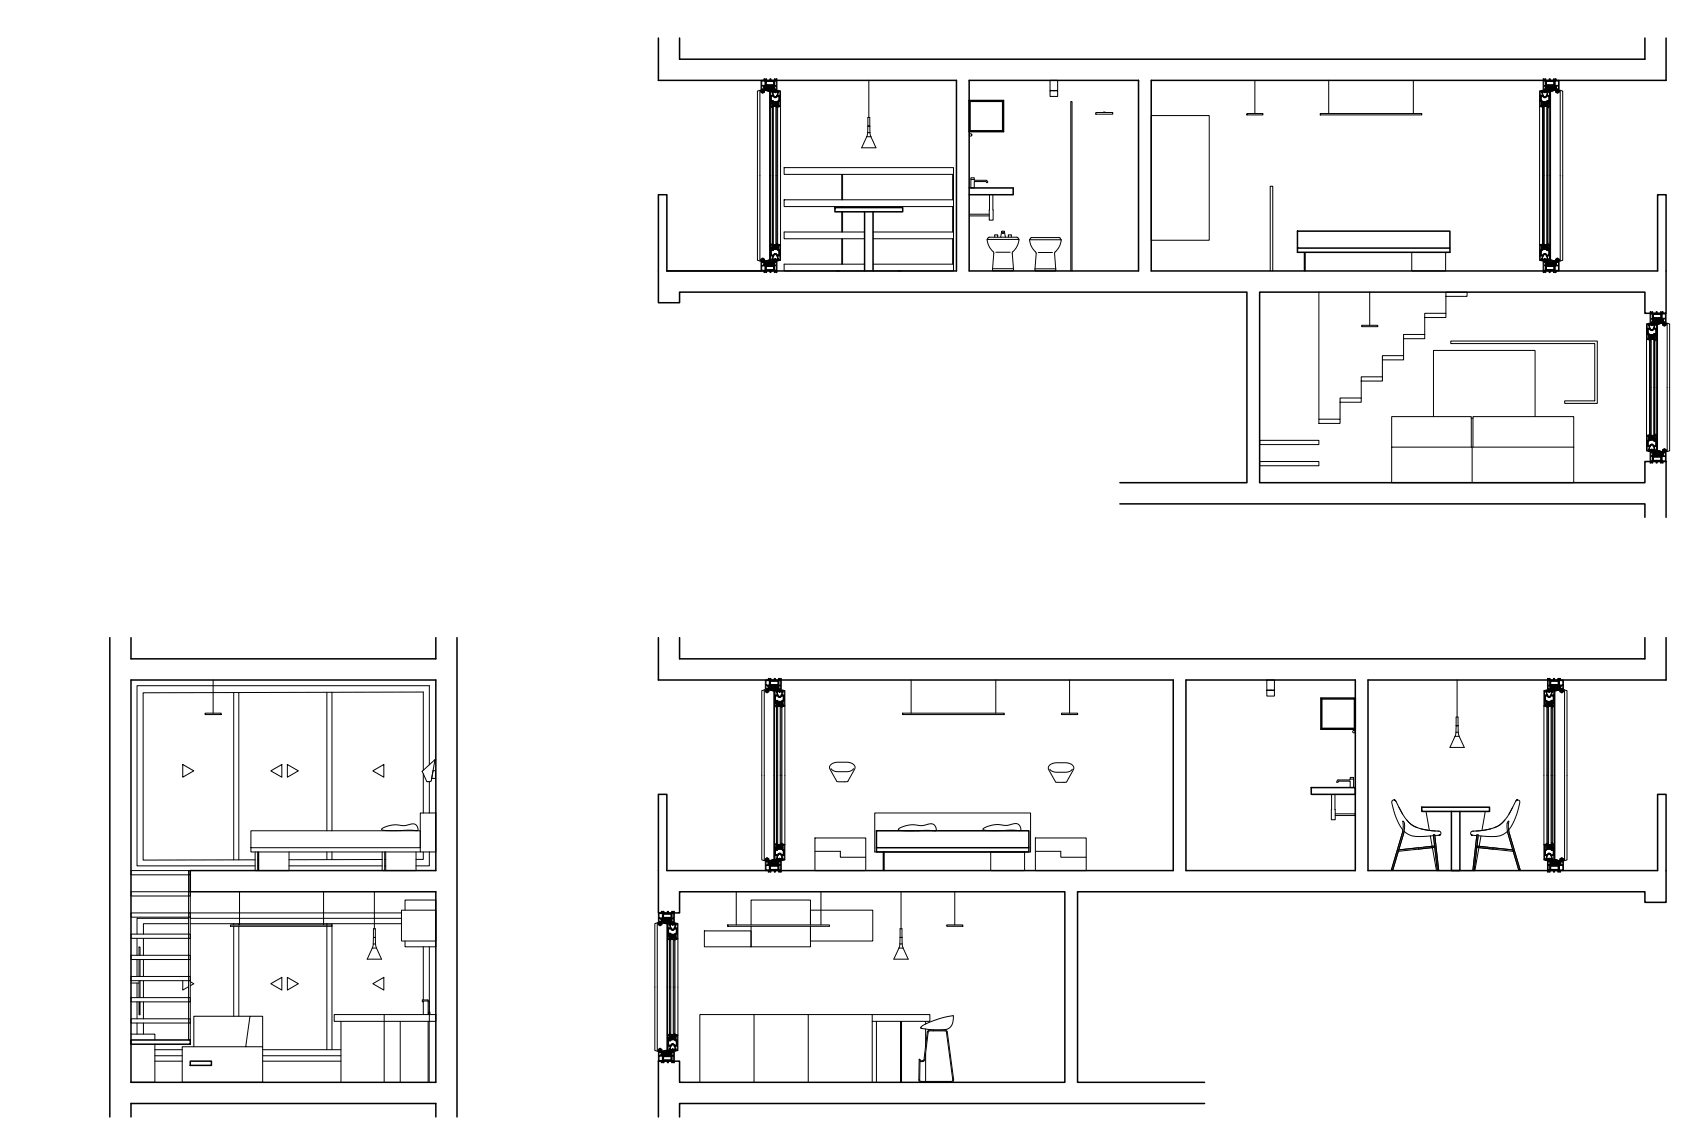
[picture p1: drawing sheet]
<svg xmlns="http://www.w3.org/2000/svg" width="509mm" height="339mm" viewBox="0 0 509 339" stroke-linecap="round" stroke-linejoin="round" font-family="sans-serif">
<g fill="none" stroke="#000" stroke-width=".46">
<path d="M197.5 11.4v12.7h89.4v57.2h-86.9v-22.9h-2.5v32.4h6.3v-3.2h170.2v57.2h-38.1M203.8 11.4v6.4h289.6v-6.4M499.7 11.4v12.7h-154.4v57.2h151.9v-22.9h2.5v35.6h-6.3v-6.4h-115.6v57.2h115.6v-6.4h6.3v16.7M290.7 24.1h50.8v57.2h-50.8zM290.7 30.1h10.3v9.4h-10.3M291 30.4h9.8v8.8h-9.8zM290.7 56.4h13.2v2h-13.2M250.4 62.2h20.4v1.3h-20.4zM259.3 63.5v17.8M261.9 63.5v17.8M389.2 69.3h45.7v5.1h-45.7zM389.2 74.4v1.3h45.7v-1.3"/>
<path d="M335.9 151.1h157.5v4M32.9 191.2v143.8M39.3 191.2v6.4h91.4v-6.4M137.1 191.2v143.8M197.5 191.2v12.7h154.4v57.2h-151.9v-22.9h-2.5v35.6h6.3v-6.4h115.6v57.2h-115.6v-6.4h-6.3v16.8M203.8 191.2v6.4h289.6v-6.4M499.7 191.2v12.7h-89.4v57.2h86.9v-22.9h2.5v32.4h-6.3v-3.2h-170.2v57.2h38.1M39.3 203.9h91.4v57.2h-73.6v6.3h73.6v57.2h-91.4zM355.7 203.9h50.8v57.2h-50.8zM396.5 209.6h9.8v8.8h-9.8zM406.5 209.3h-10.3v9.4h10.3M393.3 236.2h13.2v2h-13.2z"/>
<path d="M262.9 249.1h45.7v5.1h-45.7zM262.9 254.2v1.3h45.7v-1.3M426.5 242.1h20.3v1.2h-20.3zM435.4 243.3v17.8h2.5v-17.8M39.3 311.9h17.8v1.2h-17.8zM57.1 318.2h6.3v1.3h-6.3zM39.3 335v-4.1h91.4v4.1M361.3 330.9h-157.5v4.1"/>
</g>
<g fill="none" stroke="#000" stroke-width=".3">
<path d="M227.9 27.1v51.2M228 27.1l-.8 .2v50.8l.8 .2M228 27.1h.2v.6l.6 .3 .5-.3v-.6M228.5 24.3h1v1.3h-1zM228.6 27.1l.1 .6 .3-.6-.1 .4 .4 .1h-.4l-.1 .2-.2-.2h-.3l.3-.1zM228.6 27.1h.1M228.6 26.7h.3M228.7 26.7h-.1M228.7 27h-.2v.5h-.2v-3.4h.9v-.5h.2l-.1 .5h.4v-.5l.3 .1-.1 .4h1.1v-.5l.3 .1-.1 .4h1.1v-.5h.2v.5h.4l-.1-.5h.3v3.9M228.7 27h.1M228.8 27h-.1M228.8 27h.1"/>
<path d="M228.9 26.7h.1M229.1 26.1h.1M229.1 26.1l-.1-.4h-.5v1.1l.1-.1M229.1 26.1v.7l-.2-.1M229.2 25.9h3l-.1 1.6h.1v-.5h.3M229.2 25.9h.1M229.2 25.9l.1 1.6h-.2v-.5h-.3M229.3 27v-1.1h2.7v1.1M229.3 27.1h.2M229.4 26h.1M229.4 26.8h.1M229.4 26.1h.1"/>
<path d="M229.4 27h.1M229.5 26.3h.1M229.5 26.6h.1M229.5 26h.1M229.5 27.1l1.3 .3v50.6l-1.3 .3M229.6 27l1 .3 1.2-.3M229.6 26.8h.1M229.6 24.5v-.2h2.6v1.4h-.2M229.6 24.7v.5M229.6 25.4v.2l2.2 .1M229.6 24.5h.1M229.6 25.2h.1"/>
<path d="M229.6 24.5v.1M229.6 24.7h.1M229.6 25.4h.1M229.6 24.6v.1M229.6 25.2v.2M229.6 25.3v.1M229.7 26.6h.1M229.7 26.2h.1M229.7 26.9h.1M229.7 26.4h.1M229.7 26h.1M229.7 26.3h.1"/>
<path d="M229.8 24.4h2.4v1.1h-2.4zM229.8 26.7h.1M229.8 24.5v.9M229.8 24.5l-.1 .1M229.8 24.7l-.1 .2M229.8 25l-.1 .1M229.8 25.2l-.1 .1M229.8 25.4l-.1 .1M229.8 25.4h.1M229.9 26.5h.1M229.9 26h.1M229.9 27h.1"/>
<path d="M229.9 24.4l2.2 .1-.1 .9M229.9 25.5h2.1l-.1 .1M229.9 24.4l-.1 .1M230 26.8h.1M230 25.5l-.1 .1M230 26.3h.1M230 24.3l-.1 .1M230 26.4h.1M230 26.1h.1M230 26.6h.1M230.1 26h.1M230.1 27.1h.1"/>
<path d="M230.2 25.5l-.1 .1M230.2 26.3h.1M230.2 24.3l-.1 .1M230.2 26.6h.1M230.3 26.5h.1M230.3 26.1h.1M230.3 26.2h.1M230.3 26.9h.1M230.4 26h.1M230.4 25.5l-.1 .1M230.5 27h.1M230.5 24.3l-.2 .1"/>
<path d="M230.5 26.5h.1M230.5 27.2h.1M230.5 26.7h.1M230.5 26.1h.1M230.5 26.3h.1M230.6 26.9h.1M230.7 25.5l-.2 .1M230.7 24.3l-.1 .1M230.7 27.3h.1M230.7 26h.1M230.7 26.6h.1M230.7 26.2h.1"/>
<path d="M230.8 26.3h.1M230.8 27.1h.1M230.9 26.8h.1M230.9 25.5l-.1 .1M230.9 24.3l-.1 .1M230.9 26h.1M230.9 26.4h.1M231 26.2h.1M231 31v43.4M231 27.2h.1M231 26.9h.1M231 26.5h.1"/>
<path d="M231 26.1h.1M231.1 31.8v41.8M231.1 26.4h.1M231.1 25.5l-.1 .1M231.1 24.3l-.1 .1M231.1 27.1h.1M231.1 26.7h.1M231.1 32.1h.4M231.1 26.8h.1M231.2 26h.1M231.2 28.8v1.5l.4 .1M231.2 27.5v1.1"/>
<path d="M231.2 28.6h.1M231.2 29.3l.1 .2M231.2 29.1l.1 .1M231.2 29.6l.1 .1M231.2 29.8l.1 .1M231.2 30l.1 .1M231.2 27.4v.1M231.2 28.7h.8l.1 .4 .3 .2M231.2 27.4h.3l.2 .5M231.2 30.1l.2 .2M231.2 28.6h.5M231.2 31.1h.1"/>
<path d="M231.2 28.9l.1 .1M231.2 28.7v.1M231.3 26.3h.1M231.3 30.9v.1M231.3 26.5h.1M231.3 28.8v1.3M231.3 26.1h.1M231.3 30.1l.2 .2M231.3 25.5l-.1 .1M231.3 24.3l-.1 .1M231.4 26.9h.1M231.4 30.3l.5 .2"/>
<path d="M231.4 28.8h.3l-.3 .1M231.4 30.2l.6 .2M231.4 28.8l-.2 .1M231.4 27.1h.1M231.5 26.7h.1M231.5 26.3h.1M231.5 30.8l-.2 .3M231.5 26h.1M231.5 30.9h.1M231.5 28.8l.1 .1M231.5 30.9v1l-.3-.2v-.6M231.5 31h.1"/>
<path d="M231.5 25.5l-.1 .1M231.6 24.3l-.2 .1M231.6 26.2h.1M231.6 30.5h-.4l.1 .5M231.6 30.5l.1 .1M231.6 30.4l.2 .4 .4-.1M231.6 26.5h.1M231.6 30.6l-.3 .4h-.2v.8l.5 .3M231.6 30.6v1.5M231.6 30.2l.1 .1M231.6 32l.1 .1M231.6 27h.1"/>
<path d="M231.6 32.1l.1 .4M231.6 32.1v41.1M231.6 31.8h.1M231.6 31.9h.1M231.7 30.6l-.1 .4h1.4l.4-.3-.1 .9h.2M231.7 26.7h.1M231.7 31.8v.1M231.7 31h1.5v.3h-1.5zM231.7 31l1.5 .3M231.7 27.2l.1 .5zM231.7 26h.1M231.7 26.1h.1"/>
<path d="M231.7 27.9h.1M231.7 31.3v42.8M231.7 26.3h.1M231.7 28.6h.1M231.7 26.8h.1M231.7 27.9v.7M231.8 27.4h.3M231.8 27.5l.4 .1M231.8 27.3h.3M231.8 27.6h.4M231.8 25.5l-.2 .1M231.8 26.6h.1"/>
<path d="M231.8 24.3l-.1 .1M231.8 27h.1M231.8 30.2l.2 .2M231.9 25.7h-.1M231.9 26.3h.1M231.9 25.7h.1M231.9 26.7h.1M231.9 26.4h.1M231.9 30.5l.2 .1M231.9 30.4l.2 .2M231.9 26h.1M231.9 26.5h.1"/>
<path d="M231.9 27h.1M231.9 26.8h.1M231.9 26.1h.1M232 31.3v42.8M232 25.7h.1M232 30.4l1 .1M232 24.3l-.1 .1M232 31.9l.2-.4h.3l.2 .4M232 31.8v.1M232 31.3v.1M232.1 31.9l.1-.4h.3l.2 .4M232.1 30.6h.9"/>
<path d="M232.1 31.3l-.1 .2M232.2 30.5l.1 .1M232.2 31.9h-.2M232.2 24.4l-.1 .1M232.2 31.5l-.2 .2M232.2 25.5l-.1 .1M232.2 31.3l-.2 .2M232.3 30.7h.1M232.2 24.6l-.1 .1M232.2 24.8l-.1 .1M232.2 25l-.1 .1M232.2 25.2l-.1 .2"/>
<path d="M232.3 31.9h-.1M232.3 31.5h-.1M232.3 31.3l-.3 .3M232.3 31.5h.1M232.3 31.9h.1M232.4 27.1v.4l-.3 .1h.3l.2 .2 .1-.2h.4l-.4-.1 .1-.4-.3 .6-.1-.6M232.4 24.3h.5v1.4h-.5zM232.4 27.1h.1M232.4 30.5l.1 .1M232.4 31.3l-.4 .4M232.4 31.9h-.1M232.5 31.9h-.1"/>
<path d="M232.5 24.1h.4M232.5 31.3l-.3 .2M232.5 31.9h.1M232.5 27h.1M232.5 29h-.3v-.4l-.3-.1v-.9l-.2 .1 .2-.6-.9 .2v3.7h.3M232.5 29h.1M232.6 31.5v.1M232.6 29h.3v-.4l.3-.1v-.9l.2 .1v-.5l-.2 .1v-.2l.9 .2v50.7l-.9 .3v-.3l.2 .1v-.5l-.2 .2v-.9l-.3-.2v-.3l-.3-.1M232.6 27h.1M232.6 30.5l.1 .1M232.6 31.6v.1M232.6 27h.3v.5h.2"/>
<path d="M232.7 31.3l-.3 .2M232.7 31.6v.2M232.7 26.7l-.3 .1v-1h.5l-.1 1M232.7 31.6l-.1 .1M232.7 26.7h.1M232.7 31.7h.1M232.7 26.7l.1 .1M232.7 31.3v42.8M232.7 31.3l-.2 .2M232.7 31.6h.1M232.7 31.8l-.1 .1M232.7 31.9h.1"/>
<path d="M232.7 31.5l-.1 .1M232.7 31.4l-.1 .1M232.7 29.2l-.3 .1M232.8 26.8h.1M232.8 29.2h-.1M232.8 30.7v.1M232.8 30.7h-.5M232.8 30.8h.1M232.8 30.5l.2 .1M232.9 30.8h.1M232.9 27.6h.4M233 31.5l.2-.1 .1 .5"/>
<path d="M233 31.8h.1M233 31.3v42.8M233 31.9h.3l-.1 .3h-.2zM233 30.5l.1 .1M233.1 27.5h.1M233.1 27.4h.2M233.1 27.3h.2M233.1 31.8h.1M233.1 31.8h-.1M233.1 30.6h-.1M233.1 31.5v.3M233.1 31.5v.4"/>
<path d="M233.1 31.9h.1M233.2 30.4l.1 .1M233.2 31.9h.1M233.2 31l-1.5 .3M233.2 31.9v.1M233.2 31.9l.1 .1M233.3 31.6h.1M233.3 31.8h.1M233.3 31.7h.1M233.3 32.1v41.1M233.3 30.3l.1 .1M233.3 28.8l.5 .1v1.1l-.7 .6"/>
<path d="M233.3 28.8l.4 .1v1.1M233.3 28.8l.1 .1M233.3 31.7l.1 .1M233.3 27.2l.1 .5zM233.4 31.8h.1M233.4 27.9v.7M233.4 28.6h.1M233.4 27.9h.1M233.4 31.7h.1M233.4 30.2l.1 .1M233.4 31.6l.1 .2M233.4 31.7v.1"/>
<path d="M233.5 31.8h.1M233.5 31.8h-.1M233.5 31.5v.1M233.5 30.4l-.6 .4M233.5 28.8l.3 .2M233.5 31.8v.1M233.5 30.4h.1M233.6 30.1l.1 .1M233.6 30.5l-.2 .9 .3 .2M233.6 27.4l-.2 .5M233.6 30.5l.3-.1v1.3l-.2 .1M233.6 27.4h.1"/>
<path d="M233.6 30.5h.1M233.6 27.4h.3v1.2h-.5M233.6 30.1l-.6 .4M233.7 30l-.1 .1M233.7 29.1l.1 .2M233.7 29.4l.1 .1M233.7 29.6l.1 .1M233.7 29.8l.1 .1M233.7 30l.1 .1M233.7 31.6v.2M233.8 29v.7M233.8 29.7l.1 .6-.4 .1"/>
<path d="M233.9 29h-.1M233.9 28.8l-.7-.1-.1 .4-.3 .1M233.9 28.8v.2M234.1 31.8l-.8 .3v-.3l.2 .1M260.3 39.8l-.3 1.2M260.3 39.8h.6M260.3 37.8h.1M260.3 37.8h.6M260.3 37.8v-2.6h.6v2.6M260.6 24.1v11.1M260.9 37.8h.1M260.9 37.8h-.6v2"/>
<path d="M260.9 37.8v2M260.9 39.8l.3 1.2M315 24.1h2.3v3h-2.3zM315 27.2h2.3v1.7h-2.3zM316 27.1v.1M316.2 27.1v.1M328.7 33.7h5.1v.5h-5.1zM331 33.7h.5M345.3 34.7h17.4v37.3h-17.4zM374 34.1h4.8v.4h-4.8zM376.4 24.1v10M396 34.1h30.5v.4h-30.5z"/>
<path d="M398.6 24.1v10M423.9 24.1v10M461.8 31.8l.9 .3v-.3l-.2 .1M462 30.5v1.2l.2 .1M462 27.5v1.1M462 28.8v.2M462 29.1v.6M462 29.8v.5M462 29h.1M462 29.7h.1M462 30.3h.1M462 28.6h.1"/>
<path d="M462 30.4h.1M462 29v.1M462 29.7v.1M462 30.3l1 .5M462 27.4h.3l.3 .5v.7h-.6M462 29.1h.1M462 29.8h.1M462 27.4v.1M462 28.7h.8l.4 .5M462 30.4l.3 .1M462 28.7v.1M462.3 31.6l-.1 .2"/>
<path d="M462.3 29.1l-.1 .2M462.3 29.4l-.1 .1M462.3 29.6l-.1 .1M462.3 29.8l-.1 .1M462.3 30l-.1 .1M462.3 30v.1M462.3 30.1l.6 .4M462.4 30.5h.1M462.4 30.5l.1 .9-.2 .2M462.4 30.1l-.1 .1M462.4 31.6v.2M462.4 31.8l.1 .1"/>
<path d="M462.4 28.8l-.2 .2M462.5 31.8h.1M462.5 31.5l-.1 .1M462.5 31.6h.2M462.5 31.6h.1M462.5 31.6v.2M462.5 31.7v.1M462.5 31.7h.1M462.5 30.2l-.1 .1M462.5 27.2l.1 .5zM462.6 31.8h.1M462.6 31.8h-.1"/>
<path d="M462.6 27.4h.3M462.6 27.5l.4 .1M462.6 27.3h.3M462.6 27.6h.4M462.6 31.7h.1M462.6 28.8l-.4 .1v1.1l.6 .6M462.6 28.8l-.3 .1v1.1M462.6 28.8l-.1 .1M462.6 30.3l-.1 .1M462.7 31.8h.1M462.7 31.9h.2v.3h-.2zM462.7 31.7h.1"/>
<path d="M462.7 31.7h-.2M462.7 31.8h-.2M462.7 31.8v.1M462.7 32.1v41.1M462.7 32h.1M462.7 31.9v.1M462.8 31.9l-.1 .1M462.8 31h1.5v.3h-1.5zM462.8 31l1.5 .3M462.8 30.4l-.1 .1M462.8 31.5v.4M462.8 31.8h.1"/>
<path d="M462.8 31.9h.1M462.9 31.8h.1M462.9 27.5h.1M462.9 30.5l-.1 .1M462.9 30.5h.1M462.9 30.6h1M463 31.5l-.3-.1v.2M463 31.8h.1M463 31.8h-.1M463 31.3v42.8M463 30.8h.1M463.1 25.8h.5v1h-.5z"/>
<path d="M463.1 24.3h.5v1.4h-.5zM463.1 26.8h.1M463.1 24.1h.3M463.1 30.5l-.3 .1M463.2 29.2h.1M463.2 27.1l.1 .6 .3-.6v.4l.3 .1h-.4l-.1 .2-.2-.2h-.3l.3-.1zM463.2 29.2h.4M463.2 31.7h.1M463.2 31.3v42.8M463.2 31.3l.2 .2M463.2 31.5l.1 .1M463.2 31.6l.1 .1"/>
<path d="M463.2 31.7l.4 .2M463.2 31.8h.1M463.2 31.8l.1 .1M463.2 31.9h.1M463.2 31.4l.1 .1M463.2 30.7l-.2 .1M463.2 30.7l.4 .1M463.3 31.6v.1M463.3 31.3l.3 .2M463.3 31.6h.1M463.3 30.5l-.1 .1M463.3 27h-.2v.5h-.2"/>
<path d="M463.3 31.9l.1-.4h.4l.2 .4v-.2l-.6-.2-.2 .4M463.4 27h-.1M463.4 31.3l.3 .2M463.4 27h.1M463.4 31.5h.1M463.5 27h.2l-.1 .2M463.5 31.9h.2M463.5 31.3l.4 .5M463.6 30.5l-.2 .1M463.6 29.2h.1M463.6 31.9h.2M463.6 27.2h.1"/>
<path d="M463.6 31.3l.4 .3M463.7 30.7l-.1 .1M463.7 31.3l.3 .2M463.7 24.6l.2 .1M463.7 24.8l.2 .1M463.7 25l.2 .1M463.7 25.2l.2 .2M463.7 25.5l.1 .1M463.8 27.6h.4M463.8 24.4l.1 .1M463.8 30.5l-.1 .1M463.8 24.4h2.4v1.1h-2.4z"/>
<path d="M463.8 31.9h.1M463.8 31.3l.2 .2M463.9 25.4h.1M463.9 27.4h.3M463.9 27.3h.3M463.9 31.3l.1 .1M463.9 27v-1.1h2.7v1.1M463.9 24.4h2.2M463.9 25.5h2.2M463.9 31.7l.1 .1M463.9 31.8l.1 .1M463.9 24.4v1"/>
<path d="M463.9 30.4l-1 .1M463.9 24.3l.2 .1M463.9 25.7h.1M463.9 25.5l.2 .1M464 31.3v42.8M464 26.1h.1M464 27h.1M464 26.8h.1M464 26h.1M464 26.5h.1M464.1 26.7h.1M464.1 26.4h.1"/>
<path d="M464.1 30.4l-.2 .2M464.1 30.5l-.2 .1M464.1 26.3h.1M464.1 25.7h-.1M464.1 25.7h.1M464.1 30.2l-.2 .2M464.1 30.2h.5M464.1 27h.1M464.1 26.6h.1M464.1 24.3l.2 .1M464.2 27l1 .3 1.2-.3M464.2 25.5l.1 .1"/>
<path d="M464.2 27.2v.5zM464.2 26.8h.1M464.2 26.3h.1M464.2 26.1h.1M464.2 31.3v42.8M464.2 26h.1M464.3 31l-1.5 .3M464.3 32.4l-.1 .1M464.3 30.6v.4h-1.4l-.3-.3 .1 .9h-.2M464.3 26.7h.1M464.3 30.6l.5-.1-.1 .5h.3l-.1-3.7-.9-.2v.2l.3-.1v.5l-.3-.1v.9l-.2 .1-.1 .4h-.3h-.4v-.4l-.3-.1v-.9l-.2 .1v-.5l.2 .1v-.2l-.9 .2 .1 50.8 .8 .2v-.3l-.2 .1v-.5l.2 .2v-.9l.3-.2v-.3l.4-.1 .3 .1 .1 .3 .2 .2v.9l.3-.2v.5l-.3-.1v.3l.9-.3 .1-3.6h-.4l.2 .4h-.5M464.3 27h.1"/>
<path d="M464.3 31.8v.1M464.3 32.1v41.1M464.3 32.1v.4M464.3 30.2l-.1 .1M464.3 32l-.1 .1M464.3 26.5h.1M464.3 30.6h.1M464.3 30.6v1.5M464.4 26.2h.1M464.4 30.6l.2 .4h.3v.8l-.6 .3M464.4 24.3l.1 .1M464.4 32.1h.4"/>
<path d="M464.4 25.5l.1 .1M464.4 27.4l-.2 1.2h.6v-1.1M464.4 31h.1M464.4 28.8l-.1 .1M464.4 30.8l.4 .3v.6l-.4 .2zM464.4 27.4h.4M464.5 27.4h-.1M464.5 26h.1M464.5 26.3h.1M464.5 26.7h.1M464.5 27.1h.1M464.5 30.2l-.1 .1"/>
<path d="M464.6 26.9h.1M464.6 28.9l-.3-.1 .5 .1M464.6 28.9v1.2M464.6 24.3l.1 .1M464.6 25.5l.1 .1M464.6 26.1h.1M464.6 30.1v.1M464.6 28.8l-.1 .1M464.6 26.5h.1M464.7 26.3h.1M464.7 28.9l-.1 .1M464.8 30.1l-.7 .4"/>
<path d="M464.8 29.3l-.2 .2M464.8 30l-.2 .1M464.8 29.6l-.2 .1M464.8 29.1l-.2 .1M464.8 29.8l-.2 .1M464.8 27.4v.1M464.8 28.8v1.5l-.6 .1-.1 .4-.4-.1M464.8 28.8l-.8-.1-.1 .4-.3 .1M464.8 26h.1M464.8 26.8h.1M464.8 27.1h.1M464.8 26.7h.1"/>
<path d="M464.8 24.3l.1 .1M464.8 25.5l.2 .1M464.9 26.4h.1M464.9 31.8v41.8M464.9 26.5h.1M464.9 26.1h.1M464.9 27.2h.1M464.9 26.9h.1M465 26.2h.1M465 31v43.4M465 26.4h.1M465 26h.1"/>
<path d="M465 24.3l.2 .1M465.1 25.5l.1 .1M465.1 26.8h.1M465.1 27.1h.1M465.2 26.3h.1M465.2 26.2h.1M465.2 26h.1M465.2 26.6h.1M465.3 27.3h.1M465.3 24.3l.1 .1M465.3 25.5l.1 .1M465.3 26.9h.1"/>
<path d="M465.4 26.1h.1M465.4 26.3h.1M465.5 27.2h.1M465.5 26.7h.1M465.5 26.5h.1M465.5 24.3l.1 .1M465.5 27h.1M465.5 25.5l.1 .1M465.5 26h.1M465.6 26.9h.1M465.6 26.2h.1M465.7 26.1h.1"/>
<path d="M465.7 26.5h.1M465.7 26.6h.1M465.7 24.3l.1 .1M465.7 26.3h.1M465.7 25.5l.2 .1M465.8 27.1h.1M465.8 26h.1M465.9 26.1h.1M465.9 26.6h.1M465.9 26.4h.1M465.9 24.3l.2 .1M465.9 26.8h.1"/>
<path d="M465.9 26.3h.1M465.9 25.5l.2 .1M466.1 24.4v.1M466.1 27h.1M466.1 26.5h.1M466.1 26h.1M466.1 25.4h.1M466.1 24.5v.9M466.1 24.5l.1 .1M466.1 24.7l.1 .2M466.1 25l.1 .1M466.1 25.2l.1 .1"/>
<path d="M466.1 25.4l.1 .1M466.2 26.7h.1M466.2 26.3h.1M466.2 26h.1M466.3 26.9h.1M466.3 26.4h.1M466.3 26.2h.1M466.3 26.6h.1M466.3 24.6v.1M466.3 25.3v.1M466.3 25.2v.2M466.3 25.2h.1"/>
<path d="M466.3 24.7h.1M466.3 25.4h.1M466.3 24.5v-.2h-2.6v1.4h.2M466.3 24.5h.1M466.3 24.7v.5M466.3 25.4v.2l-2.2 .1M466.4 26.8h.1M466.4 27.1h.2v.6l.6 .3 .5-.3v-.6l1 .2v50.8l-1 .2v-.6l-.5-.3-.6 .3v.6h-.2M466.4 27.1l-1.3 .3v50.6l1.3 .3M466.4 26h.1M466.5 26.6h.1M466.5 24.3h1v1.3h-1z"/>
<path d="M466.5 26.3h.1M466.5 27h.1M466.5 26.1h.1M466.5 26.8h.1M466.6 26h.1M466.7 25.9v1.6h.1v-.5h.3M466.7 25.9h.1M466.8 25.9h-3l.1 1.6-.3-.3M466.8 26.1v.7l.2-.1M466.9 26.1l.1-.4h.5v1.1l-.2-.1M466.9 26.1h.1M467 27.1l.1 .6 .3-.6-.1 .4 .4 .1h-.4l-.1 .2-.2-.2h-.3l.3-.1z"/>
<path d="M467 26.7h.3M467 26.7h.1M467.1 27h.1M467.2 27h.1M467.2 27h.3v.5h.2v-3.4h-.9v-.5h-.3l.1 .5h-.4v-.5l-.2 .1 .1 .4h-1.2l.1-.5-.4 .1 .2 .4h-1.2v-.5h-.2v.5h-.3l.1-.5h-.3v3.9M467.3 26.7h.1M468 27.1v51.2M235.2 59.9h50.8v2.1h-50.8zM235.2 50.3h50.8v2h-50.8zM252.5 52.3v7.6M252.7 52.3v7.6M260 41l-1.6 3.3h4.4l-1.6-3.3"/>
<path d="M260 41h1.2M285.8 59.9v-7.6h.2v7.6M291.2 53.3h1v.8h3.7l.4 .6-.4 .1-.2-.4h-3.5v2h-1zM291.2 53.8h1M296.8 58.4l-.1 7.6h1.2l-.1-7.6M228 78.3h.2v-.6l.6-.3 .5 .3v.6M228.3 77.8h.3l.2-.3 .5 .4h-.4l.1 .4-.3-.6-.1 .6v-.4zM228.5 79.7h1v1.4h-1zM228.6 78.5l-.1 1.1h.5l.1-.3M228.6 78.5h.1M228.6 78.3h.1M228.6 78.5v.1"/>
<path d="M228.6 78.6h.1M228.6 78.7h.3M228.7 78.3h.1M228.7 78.3l.1 .1M228.8 78.4h.1M228.8 78.3v.1M228.8 78.3h.3v-.4h.2l-.1 1.7 3-.1-.1-1.6h.1v.4h.3M228.9 78.3h-.1M228.9 78.6h.1M228.9 78.6l.2-.1v.7M229.1 79.2v.1M229.3 78.3v1.1h2.7v-1.1"/>
<path d="M229.3 78.3h.2M229.4 79.4h.1M229.4 78.6h.1M229.4 79.2h.1M229.4 78.4h.1M229.5 79h.1M229.5 78.8h.1M229.5 79.3h.1M229.6 78.3l1-.3 1.2 .3M229.6 78.6h.1M229.6 80v-.3h2.6v1.4h-2.6v-.3M229.6 80v.1"/>
<path d="M229.7 78.8h.1M229.7 79.2h.1M229.7 78.4h.1M229.7 78.9h.1M229.7 79.3h.1M229.7 79.9l.1 .1M229.7 79.1h.1M229.8 78.6h.1M229.8 80v.8M229.9 78.8h.1M229.9 79.4h.1M229.9 79.8l.1 .1"/>
<path d="M229.9 78.3h.1M230 78.5h.1M230 79.1h.1M230 78.9h.1M230 79.2h.1M230 78.7h.1M230.1 79.8l.1 .1M230.1 79.4h.1M230.1 78.3h.1M230.2 79h.1M230.2 78.7h.1M230.3 78.9h.1"/>
<path d="M230.3 79.2h.1M230.3 79.1h.1M230.3 79.8l.1 .1M230.3 78.5h.1M230.4 79.4h.1M230.5 78.3h.1M230.5 78.9h.1M230.5 78.2h.1M230.5 78.7h.1M230.5 79.2h.1M230.5 79h.1M230.5 79.8l.2 .1"/>
<path d="M230.6 78.5h.1M230.7 78.1h.1M230.7 79.4h.1M230.7 78.8h.1M230.7 79.2h.1M230.8 79.8l.1 .1M230.8 79.1h.1M230.8 78.3h.1M230.9 78.6h.1M230.9 79.4h.1M230.9 78.9h.1M231 79.8l.1 .1"/>
<path d="M231 79.1h.1M231 78.2h.1M231 78.5h.1M231 78.8h.1M231 79.2h.1M231.1 79h.1M231.1 78.2h.1M231.1 78.7h.1M231.1 73.2h.4M231.1 78.5h.1M231.2 79.4h.1M231.2 75v1.6h.7l.2-.4 .3-.1"/>
<path d="M231.2 74.2v-.6l.3-.2v1.1l-.2-.3M231.2 77.9h.1M231.2 74.2h.1M231.2 76.4l.2 .2M231.2 79.8l.1 .1M231.2 75h.1M231.3 74.4h-.3v3.6l.9 .3v-.3l-.2 .1 .2-1.2 .3-.2v-.3l.3-.1M231.3 74.4h.1M231.3 79h.1M231.3 74.4l-.1 .4h.4M231.3 78.8h.1M231.3 79.2h.1"/>
<path d="M231.3 75.2v1.4M231.3 75.9l-.1 .1M231.3 75.7l-.1 .1M231.3 76.3l-.1 .2M231.3 76.1l-.1 .1M231.3 75.5l-.1 .1M231.3 75.2l-.1 .2M231.4 78.4h.1M231.4 76.5h.3l-.3 .1M231.4 75l-.2 .2M231.4 79.8l.1 .1M231.4 78.2h.1"/>
<path d="M231.5 78.7h.1M231.5 79h.1M231.5 79.4h.1M231.5 74.3h.1M231.5 75l-.2 .2M231.6 79.2h.1M231.6 78.9h.1M231.6 74.7h.1M231.6 73.2v1.6M231.6 78.4h.1M231.6 73.2l-.5 .4v.8h.2l.3 .4M231.6 73.5h.1"/>
<path d="M231.6 73.4h.1M231.6 76.5l-.1 .1M231.6 79.8l.2 .1M231.7 78.7h.1M231.7 73.4v.1M231.7 74.1h1.5v.3h-1.5zM231.7 74.1l1.5 .3M231.7 77.7l.1 .4zM231.7 79.4h.1M231.7 79.2h.1M231.7 77.5l-.2 .5-.3-.1M231.7 72.9l-.1 .3"/>
<path d="M231.7 73.3l-.1 .1M231.7 79.1h.1M231.7 77.5v-.7h-.5v1.1M231.7 77.4v.1M231.7 78.5h.1M231.7 75l-.1 .1M231.8 77.9h.3M231.8 77.8h.3M231.8 78h.3M231.8 77.8h.4M231.8 78.8h.1M231.8 78.4h.1"/>
<path d="M231.9 79.8l.1 .1M231.9 79.1h.1M231.9 78.6h.1M231.9 79h.1M231.9 74.9l-.7 .1M231.9 79.4h.1M231.9 78.8h.1M231.9 78.4h.1M231.9 78.5h.1M231.9 79.2h.1M232 73.6l.4 .5M232 73.7l.3 .4"/>
<path d="M232 73.8l.2 .3M232 73.9l.1 .2M232 75l-.6 .1M232 75l-.2 .1M232 79.9l-2.2 .1M232 79.9l.1 1h-2.2M232 73.4l.2 .1M232.1 77.8h.3l.2-.3 .1 .3h.4l-.4 .1 .1 .4-.3-.6-.1 .6M232.1 77.8l.3 .1v.4M232.1 74.7l-.2 .2M232.1 74.7h.9M232.1 79.8l.1 .1"/>
<path d="M232.2 74.6h-.4l-.2 .4M232.2 73.4l.2 .1M232.2 74.6h.1M232.2 74.6v.1M232.2 74.7h.1M232.2 73.8l.1 .1M232.2 73.8l.3 .3M232.3 73.8l.1 .1M232.3 74.7l-.1 .1M232.3 74.6v.1M232.3 74.6h.4M232.3 73.5h.1"/>
<path d="M232.3 74.6h.1M232.4 73.8l.3 .3M232.4 79.7h.5v1.4h-.5zM232.4 78.3h.1M232.4 73.4l.1 .1M232.4 73.8l.1 .1M232.4 76.1v.1M232.4 76h.3M232.4 76v.1M232.5 73.8l.2 .2M232.5 78.3h.1M232.5 73.5h.1"/>
<path d="M232.5 78.3v.1M232.5 74.7l-.1 .1M232.5 78.4h.1M232.5 76.3h.1M232.6 73.4l.1 .2M232.6 73.8h.1M232.6 73.7v.1M232.6 73.8l.1 .1M232.6 78.3v.1M232.6 73.7l.1 .2M232.6 73.4l.1 .3-.2 .2h-.3l-.1-.4M232.6 73.7l.1 .1"/>
<path d="M232.6 78.3h.1M232.7 74.6h.1M232.7 73.5l-.2 .3h-.3l-.2-.3v.1M232.7 73.7h.1M232.7 73.5v.2M232.7 74.6v.1M232.7 76v.1M232.7 74.7l-.1 .1M232.7 78.6h.1M232.7 76.1v.1M232.7 78.5v.1M232.7 76.1l.1 .1"/>
<path d="M232.8 78.5l.1 1h-.5v-.9l.3 .1M232.8 76.2h.3l.1 .4h.7l-.1-.3M232.8 78.5h.1M232.8 78.5h-.1M232.8 74.6v.1M232.8 74.6h.1M232.9 74.6h.1M232.9 74.6l.6 .4M232.9 77.8h.4M233 74.7l-.2 .1M233 73.6h.1M233 73.5h.1"/>
<path d="M233 73.1h.2l.1 .4-.3-.1zM233 74.7h.1M233 74.8l.6 .5M233 74.8l-1 .2M233.1 77.9h.1M233.1 77.9v3.8h-.3l.1-.4h-.4v.4l-.3-.1 .1-.3h-1.1v.4l-.3-.1 .1-.3h-1.1v.4h-.2v-.4h-.4l.1 .4h-.2v-.4h-.9v-3.4h.2v.4h.2M233.1 77.9h-.2v.4h-.3M233.1 73.5v.3M233.1 77.9h.2M233.1 77.8h.2M233.1 78h.2M233.1 73.6h.1"/>
<path d="M233.1 74.7l.7 .6v1.1l-.5 .2M233.1 74.8h-.1M233.1 73.5h.1M233.1 73.5v.4M233.2 73.5h-.1M233.2 74.1l-1.5 .3M233.2 73.4h.1M233.3 73.7h.1M233.3 73.5h.1M233.3 73.3l-.1 .1M233.3 74.8l-.1 .1M233.3 73.6h.1"/>
<path d="M233.3 77.7l.1 .4zM233.4 77.5v-.7h.5v1.1l-.3 .1M233.4 73.5h.1M233.4 73.5h-.1M233.4 73.6h-.1M233.4 77.4v.1M233.4 73.6h.1M233.4 74.9l-.1 .1M233.4 77.5l.2 .5M233.4 73.5v.2M233.4 76.5l-.1 .1M233.4 73.6h-.1l-.1 .4-.2-.1"/>
<path d="M233.4 73.5l.1 .1M233.4 73.7h-.1M233.5 73.6h.1M233.5 73.5h-.2v-.3l.8 .3M233.5 73.7h-.1M233.5 73.5h.1M233.5 75l-.1 .1M233.5 75h.1M233.5 73.7h-.2l.1 .9-.4-.2h-1.4l.1 .3M233.5 75l.4 .1-.1 .5M233.5 73.5v.2M233.5 74.2l.1 .1"/>
<path d="M233.6 74.3v.5M233.6 74.8v.1M233.6 78h.1M233.6 75.3h.1M233.7 75.1l-.1 .1M233.7 75.3v1.1l-.4 .2M233.8 75.2l-.1 .1M233.8 76.3l-.3 .3M233.8 76.1l-.1 .1M233.8 75.9l-.1 .1M233.8 75.7l-.1 .1M233.8 75.4l-.1 .2"/>
<path d="M233.8 75.6v.7M233.9 73.6l-.2-.1-.3 .5 .1 .2M233.9 73.6v1.3h-.3M252.5 71.6v7.6M252.5 62v.2M252.5 63.5v6.1M252.7 62v.2M252.7 63.5v6.1M252.7 71.6v7.6M259.3 79.2h-24.1v2.1h50.8v-2.1h-24.1M259.3 69.6h-24.1v2h24.1M261.9 69.6h24.1v2h-24.1"/>
<path d="M285.8 79.2v-7.6h.2v7.6M285.8 69.6v-7.6h.2v7.6M290.8 64.7h5.9M290.8 64.2h5.9M296.1 71.8h9.5M296.2 71.7a4.7 4.7 0 0 0 1.7 3.8M296.8 71.1h8.2M296.8 71.1l-.6 .6M297.9 75.5l.2 .4-.4 5 .3 .3M298.4 71.1l.1-.7 .8 .1-.1 .6M298.7 75.6h4.3M300.2 71.1l.4-1.8 .7 .1 .3 1.7"/>
<path d="M300.4 69.5v.1M300.4 69.6l.1 .2M300.5 69.8l.1 .1M300.6 69.9h.5M300.7 69.9h.4M301.3 69.6l-.2 .3M301.3 69.5v.1M302.5 71.1l.1-.7 .8 .1-.1 .6M303.8 75.5l-.2 .4 .4 5.2-6 .1M305 71.1l.3 .2a2.97 2.97 0 0 1-.7 3.3l-.8 .9M308.8 71.9h9.5M310.6 75.6l.2 .4-.4 5 .3 .2"/>
<path d="M310.6 75.6a4.9 4.9 0 0 1-1.7-3.8l.6-.6h8.2l.5 .6a4.7 4.7 0 0 1-1.7 3.8M311.4 75.7h4.3M316.5 75.6l-.2 .4 .4 5-.2 .2M391.2 75.7v5.6h.3v-5.6M423.5 75.7v5.6h10.1v-5.6M462 75.7v.9h.8l.4-.4M462 73.6v1.3M462 75.1v.4M462 74.9h.1M462 75.5h.1M462 77.9h.1M462 76.8h.6l-.3 1.2-.3-.1z"/>
<path d="M462 73.6l.3-.1 .2 .5-.1 .2M462 75.5v.2M462 73.6h.1M462 75.7h.1M462 75.1h.1M462.2 76.3l.2 .3M462.2 76.1l.1 .1M462.2 75.9l.1 .1M462.2 75.7l.1 .1M462.2 75.4l.1 .2M462.2 75.2l.1 .1M462.3 75.3v1.1l.3 .2"/>
<path d="M462.3 75.1l.1 .1M462.3 75.3h.1M462.3 74.9h-.3M462.4 74.8v.1M462.4 74.3v.5M462.4 73.5v.2M462.4 73.7h.3l-.1 .9 .3-.2h1.4v.3M462.4 75l.1 .1M462.5 73.5h.2v-.3l-.9 .3M462.5 73.7h.1M462.5 73.6v.1M462.5 73.5h-.1"/>
<path d="M462.5 73.6h.1M462.5 73.7h.2M462.5 73.5h.1M462.5 73.5h.2M462.5 73.5v.1M462.5 76.5l.1 .1M462.5 77.7l.1 .4zM462.5 74.9l.1 .1M462.6 73.5h.1M462.6 73.6h.1M462.6 77.9h.3M462.6 77.8h.3"/>
<path d="M462.6 78h.3M462.6 77.8h.4M462.7 74.8l.1 .1M462.7 73.7v.3l.3-.1M462.7 73.5h.1M462.7 73.6h.1M462.7 73.3v.1M462.7 73.1h.2v.4h-.2zM462.7 73.4h.1M462.8 74.1h1.5v.3h-1.5zM462.8 74.1l1.5 .3M462.8 73.5h.1"/>
<path d="M462.8 73.5v.3M462.8 74.8h.1M462.8 74.7l-.6 .6v1.1l.4 .2M462.8 74.7l.3 .1M462.9 73.6h.1M462.9 73.5h.1M462.9 77.9h.1M462.9 77.9v3.8h.3l-.1-.4h.3v.4l.3-.1-.1-.3h1.2l-.1 .4 .3-.1-.1-.3h1.2l-.1 .4h.2v-.4h.4l-.1 .4h.3v-.4h.9v-3.4h-.2v.4h-.3M462.9 77.9h.2v.4h.2M462.9 77.8h.3l.2-.3 .5 .4h-.3v.4l-.3-.6-.1 .6v-.4zM462.9 74.8l-.6 .5M462.9 74.8l1 .2"/>
<path d="M462.9 74.7h1M462.9 74.8h.1M463 73.6h.1M463 74.6l-1 .5M463 74.6h.1M463.1 74.6h-.1M463.1 79.7h.5v1.4h-.5zM463.1 78.5h.1M463.1 74.6h.1M463.1 74.6l.1 .1M463.2 74.7l.1 .1M463.2 78.5l-.1 1h.5v-.9h-.4"/>
<path d="M463.2 78.5h.1M463.2 76.1v.1M463.2 73.4l.2 .5h.4l.1-.4M463.2 73.7h.1M463.2 78.5v.1M463.2 73.4h.1M463.3 74.6l-.1 .1M463.3 73.5l-.1 .2M463.3 73.7l-.1 .1M463.3 74.6h.3M463.3 73.7h-.1M463.3 74.6h.1"/>
<path d="M463.3 73.4l-.1 .1M463.3 73.7l-.1 .2M463.3 78.3l.1 .1M463.3 73.8l-.1 .1M463.4 78.4h.1M463.4 73.8h-.1M463.4 73.9l-.2 .1M463.4 78.3v.1M463.4 74.7l.2 .1M463.5 78.3h-.1M463.5 73.4l-.1 .1M463.5 76l-.3 .2"/>
<path d="M463.5 76v.1M463.5 76.1l.1 .1M463.6 73.4l-.2 .1M463.6 76.1v.1M463.6 78.2l.3-.3-.1 1.6 3 .1-.1-.2M463.6 78.2l.1 .1h-.2M463.6 73.8l-.3 .3M463.6 78.1v.1M463.6 74.6h.1M463.6 74.6l.1 .1M463.7 73.4l-.1 .1M463.7 73.8l-.2 .3"/>
<path d="M463.7 74.7l.4-.1 .3 .4M463.7 74.7l.1 .1M463.8 77.8h.4M463.8 73.5h.1M463.8 73.4l-.1 .1M463.8 79.8l-.1 .1M463.9 74.7l.2 .2M463.9 77.9h.3M463.9 77.8h.3M463.9 78h.3M463.9 78.3v1.1h2.7v-1.1M463.9 73.5l-.1 .3h-.4l-.1-.4-.1 .2"/>
<path d="M463.9 73.5v.1M463.9 75l.2 .1M464 73.6l-.2 .3M464 73.6l-.5 .5M464 73.7l-.4 .4M464 73.8l-.3 .3M464 73.9l-.2 .2M464 79.2h.1M464 78.4h.1M464 78.5h.1M464 79.4h.1M464 78.8h.1"/>
<path d="M464.1 74.9l.7 .1M464.1 78.6h.1M464.1 79h.1M464.1 79.1h.1M464.1 79.8l-.2 .1M464.1 75.1h.5M464.1 78.4h.1M464.1 78.8h.1M464.2 78.3l1-.3 1.2 .3M464.2 77.7v.4zM464.2 78.5h.1M464.2 75l.1 .1"/>
<path d="M464.2 79.1h.1M464.2 79.2h.1M464.2 73.3l.1 .1M464.2 72.9l.1 .3M464.2 79.4h.1M464.3 74.1l-1.5 .3M464.3 78.7h.1M464.3 79.8l-.1 .1M464.3 76.5l.1 .1M464.3 73.2l.1 1.6M464.3 78.4h.1M464.3 73.2l.6 .4v.8h-.3l-.2 .3"/>
<path d="M464.3 73.4v.1M464.3 78.9h.1M464.3 74.8h.1M464.3 74.7h.1M464.4 79.2h.1M464.4 73.2h.4M464.4 75l.1 .1M464.4 74.3h.1M464.4 78h.1M464.4 73.4l.4 .2v.6l-.3 .3zM464.5 79.4h.1M464.5 79h.1"/>
<path d="M464.5 78.7h.1M464.5 78.2h.1M464.5 79.8l-.1 .1M464.5 76.5l.1 .1M464.6 78.4h.1M464.6 75l.2 .2M464.6 75.1v.1M464.6 79.2h.1M464.6 75.2v1.3M464.6 75.2l.2 .2M464.6 76.3l.1 .2M464.6 76.1l.2 .1"/>
<path d="M464.6 75.9l.2 .1M464.6 75.7l.2 .1M464.6 75.5l.2 .1M464.6 78.8h.1M464.7 79h.1M464.7 79.8l-.1 .1M464.8 76.4l-.5 .2 .3-.1M464.8 77.9l-.4 .1M464.8 75v1.6h-.8l-.1-.4h-.3M464.8 77.9v-1.1l-.6-.1 .2 1.3M464.8 77.9h.1M464.8 79.4h.1"/>
<path d="M464.8 78.5h.1M464.8 78.2h.1M464.8 78.7h.1M464.9 79h.1M464.9 78.8h.1M464.9 79.2h.1M464.9 78.2h.1M464.9 78.5h.1M465 79.1h.1M465 79.8l-.2 .1M465 78.9h.1M465 79.4h.1"/>
<path d="M465.1 78.6h.1M465.1 78.3h.1M465.2 79.1h.1M465.2 79.8l-.1 .1M465.2 79.2h.1M465.2 79.4h.1M465.2 78.8h.1M465.3 78.1h.1M465.3 78.5h.1M465.4 79.8l-.1 .1M465.4 79.2h.1M465.4 79h.1"/>
<path d="M465.5 78.2h.1M465.5 78.7h.1M465.5 78.9h.1M465.5 78.3h.1M465.5 79.4h.1M465.6 78.5h.1M465.6 79.8l-.1 .1M465.6 79.1h.1M465.7 79.2h.1M465.7 78.9h.1M465.7 78.7h.1M465.7 79h.1"/>
<path d="M465.8 78.3h.1M465.8 79.4h.1M465.9 79.8l-.2 .1M465.9 79.2h.1M465.9 78.7h.1M465.9 78.9h.1M465.9 78.5h.1M465.9 79.1h.1M466.1 79.8h-2.3l-.1 1 .2 .2M466.1 79.8l.1 .2v.8l-.1 .2M466.1 78.3h.1M466.1 79.8l-.2 .1"/>
<path d="M466.1 78.8h.1M466.1 79.4h.1M466.1 80l-2.2-.1v1M466.1 80v.8M466.2 78.6h.1M466.2 79.1h.1M466.2 79.9l-.1 .1M466.2 79.3h.1M466.3 78.4h.1M466.3 78.9h.1M466.3 79.2h.1M466.3 78.8h.1"/>
<path d="M466.3 80v.1M466.3 80v-.3h-2.6v1.4h2.6v-.3M466.4 78.6h.1M466.4 79.3h.1M466.5 78.8h.1M466.5 79.7h1v1.4h-1zM466.5 79h.1M466.5 78.4h.1M466.5 79.2h.1M466.5 78.6h.1M466.6 79.4h.1M466.7 77.8h.3l.2-.3 .5 .4h-.4l.1 .4-.3-.6-.1 .6v-.4z"/>
<path d="M466.7 79.4h.1M466.9 79.2v.1M467 78.5l-.2 .7M467 78.5h.1M467 78.5v.1M467 78.6h.1M467 78.7h.3M467.1 78.3h-.3v-.4h-.1v1.5M467.1 78.3h.1M467.1 78.3v.1M467.2 78.4h.1M467.2 78.3v.1"/>
<path d="M467.2 78.3h.1M467.3 78.6l.2-.1v1.1h-.5l-.1-.3M229.6 80.7h.1M229.6 80h.1M229.6 80.8h.1M229.6 80.1v.6M229.6 80.7v.1M229.6 80.1h.1M229.7 80.7l.1 .2M229.7 80.5l.1 .1M229.7 80.3l.1 .1M229.7 80.1l.1 .1"/>
<path d="M229.8 80.8l.1 .1M229.9 80.9l.1 .1M229.9 81l-.2-.2 .2-1h2.3v1l-.2 .2M230.1 80.9l.1 .1M230.3 80.9l.2 .1M230.6 80.9l.1 .1M230.8 80.9l.1 .1M231 80.9l.1 .1M231.2 80.9l.1 .1M231.4 80.9l.2 .1M231.7 80.9l.1 .1M231.9 80.9l.1 .1h-2.1"/>
<path d="M232.1 80.9l.1 .1M232.1 80.7l.1 .1M232.1 80.5l.1 .1M232.1 80.2l.1 .2M232.1 80l.1 .1M232.5 81.3h.4M250.9 81.3h1M269.3 81.3h1M297.7 80.6h6.3M300.9 81.2h.1M310.5 80.6h6.2M310.7 81.3h5.7"/>
<path d="M313.6 81.3h.1M321.2 81.3v-50.8h.4v50.8M381 81.3v-25.4h.8v25.4M395.6 87.6v38.1M408.4 97.6h4.9v.4h-4.9zM410.8 87.6v10M427.4 94h6.3v1.2h-6.3zM427.4 95.2v5.1M433.7 87.6h6.4v1.3h-6.4zM433.7 88.9v5.1M463.1 81.3h.3M463.9 80.7l-.2 .1"/>
<path d="M463.9 80.5l-.2 .1M463.9 80.2l-.2 .2M463.9 80l-.2 .1M463.9 80.9l-.1 .1M463.9 81h2.2M463.9 80.9h2.2M464.1 80.9l-.2 .1M464.3 80.9l-.2 .1M464.5 80.9l-.1 .1M464.7 80.9l-.1 .1M464.9 80.9l-.1 .1M465.2 80.9l-.2 .1"/>
<path d="M465.4 80.9l-.1 .1M465.6 80.9l-.1 .1M465.8 80.9l-.1 .1M466.1 80.9l-.2 .1M466.1 80.8v.1M466.2 80.7l-.1 .2M466.2 80.5l-.1 .1M466.2 80.3l-.1 .1M466.2 80.1l-.1 .1M466.3 80h.1M466.3 80.1h.1M466.3 80.7v.1"/>
<path d="M466.3 80.1v.6M466.3 80.7h.1M494.1 98.6v.2M494.1 99v.5M494.1 99.7v.4M494.1 98.8h.1M494.1 99.5h.1M494.1 98.8v.1M494.1 99.6v.1M494.1 99h.1M494.1 99.7h.1M494.1 98.6h.8l.4 .5"/>
<path d="M494.1 98.6h.1M494.4 98.8l-.1 1.2M494.4 99l-.2 .1M494.4 99.2l-.2 .1M494.4 99.4l-.2 .2M494.4 99.6l-.2 .2M494.4 99.9l.6 .5M494.4 98.7l.3-.1-.1 .1M494.4 98.6l-.2 .2v1.1l.7 .6M494.4 98.7v.1M494.4 97.5l.3 .3v.6l-.6 .1v-1.2l.3-.1v.3M494.5 100l-.1 .1"/>
<path d="M494.5 98.6l-.3 .3M494.6 97.1l.1 .4zM494.7 97.3h.3M494.7 97.2h.3M494.7 97.4h.4M495 97.3h.1M495.1 94.1h.6v1.5h-.6zM495.1 96.7h.2M495.1 94h.4M495.2 97h.1M495.2 97.1l-.2 .2M495.3 96.9v.4l-.3 .1h.3l.2 .3 .1-.3h.4l-.4-.1 .1-.4-.2 .6-.1-.1"/>
<path d="M495.3 96.9l.1 .4M495.3 96.6v.1M495.3 99.1h.1M495.3 96.6h.4v-.9h-.6l.2 1M495.3 99.2h.3M495.3 96.6h.1M495.4 97.3h.1M495.4 96.9h-.3l.1 .1M495.4 96.8v.1M495.4 96.8h.1M495.4 98.9h.1M495.5 96.8v.1"/>
<path d="M495.5 96.9h.3l-.1 .1M495.6 99.1h.1M495.7 99h.3l.1-.4h.7v1.6l-.7 .1M495.7 99h.1M495.7 97h.1M495.8 94.4l.1 .1M495.8 94.6l.1 .2M495.8 94.9l.1 .1M495.8 95.1l.1 .1M495.8 95.3l.1 .1M495.8 97.4h.5M495.8 94.2l.1 .1"/>
<path d="M495.9 94.4v.8M495.9 95.2h2.3M496 97.3h.3M496 97.2h.3M496 94.2h2.3v1l-.2 .2M496 94.2l-.2 .2 .1 1h2.2M496 96.9v-1.1h2.7v1.1M496 94.2l.1 .1M496 95.3l.2 .1M496.1 96h.1M496.1 96.8h.1M496.1 96.7h.1"/>
<path d="M496.1 95.8h.1M496.1 96.4h.1M496.1 96.6h.1M496.1 96.2h.1M496.1 96.1h.1M496.2 96.8h.1M496.2 96.4h.1M496.2 94.2l.2 .1M496.2 96.9l1 .3 1.3-.3M496.2 95.3l.2 .1M496.3 97.1v.4zM496.3 96.7h.1"/>
<path d="M496.3 96.2h.1M496.3 96h.1M496.3 95.8h.1M496.4 96.5h.1M496.4 96.9h.1M496.4 96.3h.1M496.4 96h.1M496.4 94.2l.2 .1M496.5 95.3l.1 .1M496.5 97.2l.3 .1v1.2l-.5-.1zM496.5 98.6l-.1 .1M496.5 95.8h.1"/>
<path d="M496.6 96.2h.1M496.6 96.5h.1M496.6 97h.1M496.6 96.8h.1M496.7 94.2l.1 .1M496.7 95.3l.1 .1M496.7 100l-.1 .1M496.7 96h.1M496.7 96.4h.1M496.7 98.6l-.1 .1M496.8 96.2h.1M496.8 98.7l-.1 .2"/>
<path d="M496.8 98.8v1.2l-.2 .2M496.8 98.8l-.4-.2 .3 .2v1.2M496.8 99.2l-.1 .1M496.8 99.8l-.1 .2M496.8 99.4l-.1 .1M496.8 99l-.1 .1M496.8 99.6l-.1 .2M496.9 95.8h.1M496.9 96.7h.1M496.9 97h.1M496.9 96.5h.1M496.9 94.2l.1 .1"/>
<path d="M496.9 95.3l.1 .1M496.9 96.2h.1M497 96.4h.1M497 96h.1M497 96.7h.1M497 97h.1M497 96.1h.1M497.1 96.3h.1M497.1 95.8h.1M497.1 94.2l.1 .1M497.1 95.3l.2 .1M497.2 96.6h.1"/>
<path d="M497.2 96.9h.1M497.2 96.2h.1M497.3 96h.1M497.3 96.4h.1M497.3 95.8h.1M497.3 97.1h.1M497.3 94.2l.2 .1M497.4 95.3l.1 .1M497.4 96.7h.1M497.5 96h.1M497.5 96.2h.1M497.5 97h.1"/>
<path d="M497.5 96.6h.1M497.6 96.3h.1M497.6 96.9h.1M497.6 94.2l.1 .1M497.6 95.3l.1 .1M497.6 95.8h.1M497.7 96.7h.1M497.7 96.1h.1M497.7 96h.1M497.8 96.4h.1M497.8 96.5h.1M497.8 94.2l.1 .1"/>
<path d="M497.8 96.2h.1M497.8 95.3l.1 .1M497.9 96.9h.1M497.9 95.8h.1M498 96h.1M498 96.5h.1M498 96.3h.1M498 94.2l.1 .1M498 96.7h.1M498 96.1h.1M498 95.3l.2 .1M498.1 94.3l-2.2 .1"/>
<path d="M498.1 94.3l.1 .1M498.2 96.9h.1M498.2 96.4h.1M498.2 95.8h.1M498.2 94.4v.8M498.2 94.4l.1 .1M498.2 94.6l.1 .1M498.2 94.8l.1 .1M498.2 95l.1 .2M498.2 95.2l.1 .1M498.2 96.6h.1M498.3 96.1h.1"/>
<path d="M498.3 95.9h.1M498.3 96.8h.1M498.3 96.3h.1M498.4 96h.1M498.4 96.4h.1M498.4 95.2h.1M498.4 94.4v.7M498.4 95.1v.1M498.4 94.4h.1M498.4 95.1h.1M498.4 94.4v-.3h-2.6v1.5l2.6-.1v-.3M498.5 96.6h.1"/>
<path d="M498.5 95.9h.1M498.5 96.4h.1M498.6 94.1h1v1.4h-1zM498.6 96.2h.1M498.6 96.8h.1M498.6 96h.1M498.6 96.7h.1M498.6 95.8h.1M498.7 95.8v1.5h.2v-.4h.3M498.8 95.8h.1M498.9 95.7l-.1 .1M498.9 95.7h-3.1l.2 1.6-.3-.2"/>
<path d="M499 96.7l.1-1.1h.5l-.1 1.1M499.1 96.7h-.1M499.1 96.6v.1M499.1 96.6l.3 .1M499.1 96.6h.1M499.2 96.8v.1M499.2 96.8h.1M499.3 96.8v.1M499.3 96.8l.3 .1-.1 .1M499.3 97.4l-.1 .2-.2-.7 .1 .4-.4 .1 .4 .1M499.4 97.3h-.1M499.4 96.9v.4"/>
<path d="M499.4 96.7h.1M499.4 96.9v.4l.3 .1h-.3l-.2 .3-.1-.2M499.4 96.9h.1M499.5 97.1l.2 .2v-3.3h-.8v-.5h-.3l.1 .5h-.4v-.5l-.3 .1 .1 .4h-1.1v-.5l-.3 .1 .1 .4h-1.1v-.5h-.2v.5h-.4l.1-.5h-.2v3.8M499.5 97h.1M500.1 96.9v38.5M402 119.4h6.3v1.2h-6.3zM408.3 113h6.4v1.3h-6.4zM408.3 114.3v5.1M414.7 106.7h6.3v1.2h-6.3zM414.7 107.9v5.1M421 100.3h6.4v1.3h-6.4z"/>
<path d="M421 101.6v5.1M435.2 102.3h43.9v18.7h-9.8v-.8h9.1v-17.2h-43.2zM494.1 101.6v-1.3h.4l.1 .9-.2 .5M494.1 101.6h.1M494.1 100.1h.1M494.1 101.6l.2 .1M494.1 100.1l.4 .1M494.3 101.7h.1M494.5 100.2h.1M494.5 100.2l.6 .4M494.5 101.5l.1 .2M494.5 101.6h.1"/>
<path d="M494.6 101.6l.2 .1M494.6 101.7h.1M494.6 101.5h.1M494.6 101.5h-.1M494.6 101.6h.1M494.6 100.1l-.1 .1M494.7 101.7h.1M494.7 101.6h.1M494.7 100.2l-.1 .1M494.8 101.7h.1M494.8 101.7l.2 .1v.3h-.2zM494.8 101.5h.1"/>
<path d="M494.8 101.5l-.2 .1M494.8 102v28.4M494.8 101.8v.1M494.8 101.8h.1M494.8 100.8h1.6v.4h-1.6zM494.8 100.8l1.6 .4M494.8 100.3v.1M494.9 101.7l-.1 .1M494.9 101.7h.1M494.9 101.4v.3M494.9 100.5h1.1M494.9 101.6h.1"/>
<path d="M495 101.7h.1M495 100.4l-.1 .1M495 100.3v.1M495 100.4h1M495 101.3l-.2-.1v.3h-.2M495 101.6h.1M495 101.2v30M495.1 100.6h.1M495.2 100.4l-.1 .1M495.2 100.6h.1M495.3 101.5h.1M495.3 101.4h.1"/>
<path d="M495.3 101.6l.4 .2M495.3 101.4v.2M495.3 101.6l.1 .2M495.3 101.7v.1M495.3 101.3l.1 .1M495.3 101.5v.1M495.3 101.7l.2-.3h.3l.2 .3h-.2M495.3 100.6h.1M495.4 101.2l.2 .2M495.4 101.5h.1M495.4 100.4l-.1 .1M495.4 101.2l.3 .2"/>
<path d="M495.5 101.4l-.2-.2v30M495.5 101.2l.2 .1M495.5 101.7l.2 .1M495.6 101.2l.4 .4M495.6 100.4l-.1 .1M495.7 101.7l.2 .1M495.7 101.7l.1 .1M495.7 101.2l.3 .3M495.8 100.6h-.4M495.8 100.6h.1M495.9 100.4l-.2 .1M495.9 101.2l.1 .1"/>
<path d="M496 101.2h.1M496 101.7l-.1-.4h-.4l-.2 .5M496 101.6v.1M496 100.3v.1M496 101.2v30M496.1 100.3l-.1 .2M496.2 100.1l-.2 .1M496.2 100.1h.4M496.2 100.1l-.2 .2M496.3 101.2v30M496.4 100.8l-1.6 .4M496.4 101.7v.1"/>
<path d="M496.4 102l-.1 .3M496.4 102v28.4M496.4 100.1l-.1 .1M496.4 101.8l-.1 .1M496.4 100.5h.1M496.4 100.4v1.6M496.4 100.4h.4l-.1 .4h.3v-3.6l-.9-.3v.3l.2-.1v.5l-.2-.1v.8l-.3 .2v.3l-.4 .1-.3-.1v-.3l-.3-.2v-.8l-.2 .1v-.5l.2 .1v-.3l-.9 .3v38l.9 .2v-.2l-.2 .1v-.5l.2 .1v-.9l.3-.1v-.4h.3M496.4 100.4v.4h-1.4l-.4-.2 .2 .9-.3-.1v.3h.3v.3l-.9-.3M496.4 100.2l-.2 .4h-.3M496.4 100.5l.3 .4 .3-.1v.8l-.6 .4M496.5 102h.4M496.5 100.8v.1"/>
<path d="M496.5 100.7l.3 .3v.6l-.3 .2zM496.6 100.1l-.1 .1M497 101.6v29.1M497 100.8v30.7M377.8 138.4h17.8v1.3h-17.8zM377.8 132.1h17.8v1.2h-17.8zM395.6 125.7h6.4v1.3h-6.4zM402 120.6v5.1M417.4 134.1h24.2v10.7h-24.2zM417.4 134.1v-9.2h23.9v9.2M430 124.9v-19.8h30.5v19.8M441.3 125.4h.5"/>
<path d="M441.6 134.1h30.5v10.7h-30.5M441.8 134.1v-9.2h30.3v9.2M493.9 130.7l.9-.3v.3h-.3v.2h.3l-.1 .9 .3-.3h1.4v.4l.4 .1-.1-.5M494.1 132.8v1l.8-.1 .4-.5M494.1 132.2v.5M494.1 133.9v1.1M494.1 132h.1M494.1 132.7h.1M494.1 135v.1M494.1 132.7v.1M494.1 135.1h.3M494.1 132.8h.1"/>
<path d="M494.1 133.9h.5M494.1 132.2h.1M494.1 133.9h.1M494.2 133.5l.3 .2M494.2 133.3l.2 .1M494.2 133l.2 .2M494.2 132.8l.2 .1M494.2 132.6l.2 .1M494.3 132.4l.1 .1M494.3 130.7h-.2v1.3M494.3 132.3l-.1 1.3 .2 .1M494.4 130.7h.1"/>
<path d="M494.4 130.7l.2 .4-.2 .9M494.4 132.5v1.1M494.4 132.3l.1 .1M494.4 133.6l.3 .1M494.4 132.4v.1M494.4 135.1h.1M494.4 132l-.3 .1M494.4 134.8v.3M494.5 132.1l-.4 .1M494.5 132.1h.1M494.5 132.2l.1 .1M494.5 130.8l.1 .1"/>
<path d="M494.6 130.9h.2M494.6 130.7h.1M494.6 130.8v.1M494.6 130.8h.2M494.6 130.7l-.1 .1M494.6 130.8h.1M494.6 130.7h-.1M494.6 133.6l.1 .1M494.6 134.8l.1 .5zM494.6 132.1l.1 .1M494.6 133.9h.1M494.6 134.6l-.2 .2"/>
<path d="M494.7 130.7h.1M494.7 134.6h-.1M494.7 133.9v.7M494.7 130.7v.1M494.7 135h.3M494.7 135.1h.3M494.7 134.9h.4M494.7 130.8h.1M494.8 132v.1M494.8 130.5h.1M494.8 130.8v.4l.2-.2M494.8 130.7h.1"/>
<path d="M494.8 130.8h.1M494.8 130.6v.1M494.8 130.3h.2v.3h-.2zM494.8 130.5l.1 .1M494.8 131.2h1.6v.3h-1.6zM494.8 131.2l1.6 .3M494.9 130.6h.1M494.9 130.6v.4M494.9 130.7h.1M494.9 131.9l.1 .1M494.9 131.9l-.6 .4M495 135h.1"/>
<path d="M495 135v3.9h.2l-.1-.5h.4v.5l.3-.1-.1-.4h1.1v.5l.3-.1-.1-.4h1.1v.5h.2v-.5h.4l-.1 .5h.3v-.5h.8v-3.4l-.2 .3M495 135h.1v.5h.3M495 130.7h-.1M495 130.7h.1M495 132l-.6 .4M495 132l1 .1M495 132h.1M495.1 131.9l.1 .1M495.1 134.9l-.4 .1M495.1 131.7h.1M495.1 131.7l-.6 .4M495.1 136.8h.6v1.4h-.6z"/>
<path d="M495.1 135.7h.2M495.1 138.4h.4M495.2 131.7l.1 .1M495.3 135.7l-.2 1h.6v-1l-.4 .1M495.3 135.7v.1M495.3 135.4v-.4h-.3h.3l.2-.3 .1 .3h.4h-.4l.1 .4-.3-.6-.1 .6M495.3 130.6l.2 .4h.4l.1-.2-.1-.2M495.3 130.8h.1M495.3 131.9l.1 .1M495.3 135.8h.1M495.3 130.6l.2 .4h.3l.2-.4M495.3 131.7v.1"/>
<path d="M495.3 130.8v.1M495.3 130.6v.2M495.3 133.2h.3M495.3 131.7l.4 .1M495.4 130.8l-.1 .1M495.4 130.8v.1M495.4 130.9l-.1 .1M495.4 135.5h.1M495.4 130.9h.1M495.4 130.6l-.1 .1M495.4 131l-.1 .1M495.4 133.5h.1"/>
<path d="M495.5 131l-.2 .2M495.5 130.9l-.1 .1M495.5 131.9l.1 .1M495.5 135.5h.1M495.5 130.6l-.2 .2M495.5 135.5h.3v-.5h.2l-.2 1.6h3.1M495.6 133.2h.1M495.6 133.2v.1M495.6 130.6h-.1M495.7 130.6h.1M495.7 133.3h.1M495.7 131l-.3 .2"/>
<path d="M495.7 131.9l.2 .1M495.8 138l.2 .2M495.8 131h-.1M495.8 134.9h.5M495.9 131.7h.3l.1 .4 .5 .1v1.5l-.7 .1-.1-.4-.3-.1M495.9 130.6h-.1M495.9 131.7l-.1 .1M495.9 136.9l-.1 .1M495.9 137.8l-.1 .1M495.9 137.6l-.1 .1M495.9 137.4l-.1 .1M495.9 137.2l-.1 .1"/>
<path d="M495.9 138l-.1 .1M496 131.9h-1.1M496 130.6h-.2M496 131.9l.1 .1M496 137.1h2.2v.9l-2.2 .1zM496 135h.3M496 135.1h.3M496 130.8l-.5 .4M496 135.5v1.1h2.7v-1.1M496 132.1l.2 .2M496 130.8l-.2 .2M496 130.6v.1"/>
<path d="M496 130.9l-.3 .3M496 131l-.2 .2M496 131l-.1 .2M496 131.1v.1M496.1 136.4h.1M496.1 135.5h.1M496.1 135.7h.1M496.1 136.5h.1M496.1 136h.1M496.1 132l.1 .2M496.1 138.1l-.1 .1M496.1 135.8h.1"/>
<path d="M496.1 136.2h.1M496.2 136.9l-.2 .1M496.2 132.2l.6 .2v1.2l-.2 .1M496.2 132.3h.4M496.2 135.5h.1M496.2 135.9h.1M496.2 135.5l1-.3 1.3 .3M496.3 134.8v.5zM496.3 135.7h.1M496.3 133.9v.7M496.3 134.6h.1M496.3 136.2h.1"/>
<path d="M496.3 132.2l.1 .1M496.3 133.9h.5v1.1l-.3 .1M496.3 136.4h.1M496.3 130.4l.1 .1M496.3 130l.1 .4M496.3 133.9h.1M496.3 134.6l.2 .5M496.3 136.5h.1M496.4 131.2l-1.6 .3M496.4 138.1l-.2 .1M496.4 135.8h.1M496.4 136.9l-.2 .1"/>
<path d="M496.4 133.6l.1 .1M496.4 135.5h.1M496.4 130.4l.6 .3v.8h-.3l-.2 .4M496.4 130.4v1.5M496.4 130.6v.1M496.4 131.9h.1M496.4 136h.1M496.4 136.3h.1M496.5 130.4h.4M496.5 135.1h.1M496.5 132.2l.1 .1M496.5 131.9h-.1"/>
<path d="M496.5 131.5h.1M496.5 136.5h.1M496.6 136.2h.1M496.6 135.8h.1M496.6 138.1l-.2 .1M496.6 135.4h.1M496.6 136.9l-.1 .1M496.6 133.6l.1 .1M496.6 135.6h.1M496.6 131.5l.2-.1v-.6l-.3-.2v1.1l.1-.2M496.6 132.3l.1 .1M496.7 132.4v1.2h-.3l.2 .1"/>
<path d="M496.7 133l.1 .2M496.7 133.5l.1 .1M496.7 133.3l.1 .1M496.7 132.8l.1 .2M496.7 132.6l.1 .1M496.7 132.4l.1 .1M496.7 136.4h.1M496.7 136h.1M496.8 131.5h.2v3.7l-.9 .2v-.2l.2 .1v-.5l-.2 .1v-.9l-.3-.1v-.4h-.3M496.8 136.2h.1M496.8 131.5h-.1M496.8 138.1l-.1 .1"/>
<path d="M496.8 136.9l-.1 .1M496.9 136.5h.1M496.9 135.7h.1M496.9 135.4h.1M496.9 135.8h.1M496.9 136.2h.1M497 136h.1M497 136.4h.1M497 135.6h.1M497 135.3h.1M497 138.1l-.1 .1M497 136.3h.1"/>
<path d="M497 136.9l-.1 .1M497.1 136.1h.1M497.1 136.5h.1M497.2 135.7h.1M497.2 135.4h.1M497.2 136.2h.1M497.2 138.1l-.1 .1M497.3 136.9l-.2 .1M497.3 136.3h.1M497.3 135.9h.1M497.3 136.5h.1M497.3 135.3h.1"/>
<path d="M497.4 135.6h.1M497.5 138.1l-.2 .1M497.5 136.9l-.1 .1M497.5 136.4h.1M497.5 136.2h.1M497.5 135.3h.1M497.5 135.8h.1M497.6 136.1h.1M497.6 135.5h.1M497.6 136.5h.1M497.7 135.6h.1M497.7 138.1l-.1 .1"/>
<path d="M497.7 136.9l-.1 .1M497.7 136.3h.1M497.7 136.4h.1M497.8 136h.1M497.8 135.9h.1M497.8 136.2h.1M497.9 135.4h.1M497.9 136.5h.1M497.9 138.1l-.1 .1M497.9 136.9l-.1 .1M498 136.4h.1M498 135.9h.1"/>
<path d="M498 136.1h.1M498 135.7h.1M498 136.2h.1M498.1 136.9l-2.2 .1-.1 1M498.1 136.9l.2 .2v1l-2.3 .1M498.2 135.5h.1M498.2 136.9l-.2 .1M498.2 136h.1M498.2 136.5h.1M498.2 135.8h.1M498.3 136.2h.1M498.3 137l-.1 .1"/>
<path d="M498.3 136.5h.1M498.3 137.9l-.3 .3M498.3 137.7l-.1 .1M498.3 137.4l-.1 .2M498.3 137.2l-.1 .1M498.3 135.6h.1M498.3 136.1h.1M498.4 136.3h.1M498.4 135.9h.1M498.4 137.9v.1M498.4 137.3h.1M498.4 137.2h.1"/>
<path d="M498.4 137.1v.2M498.4 137.1v-.2l-2.6-.1v1.4h2.6v-.2M498.4 137.3v.6M498.5 135.7h.1M498.5 135.4l-1.3-.2v-38l1.5-.3v.6l.5 .3 .6-.3v-.6h.2l.8 .3v38l-1 .2v-.6l-.6-.3-.5 .3v.6M498.5 135.4h.2M498.5 136.5h.1M498.5 135.9h.1M498.6 136.9h1v1.3h-1zM498.6 136.2h.1M498.6 135.5h.1M498.6 136.4h.1"/>
<path d="M498.6 135.7h.1M498.6 136.5h.1M498.8 136.6h.1M499.1 135.8l-.2-.1 .2 .9M499.1 134.8l-.4 .2h.4l-.1 .4 .2-.6 .1 .2M499.1 134.8l.1-.1 .2 .3h.3h-.3v.4l-.1-.4M499.1 135.8h.1M499.1 135.8l.5-.1v1.1h-.5v-.2M499.2 135.5h-.3v-.5h-.2v1.6M499.2 135.5h.1M499.3 135.5h.1M499.5 135.3l.1 .2h-.3"/>
<path d="M61.5 213.9h4.8v.4h-4.8zM63.9 203.9v10M70.1 207.8v50.1M71.6 207.8v50.1M98 207.6v41.5M99.6 207.6v41.5M229.2 206.9v51.2M229.8 204.1h1v1.3h-1zM229.9 206.9v.4l-.3 .1h.3l.2 .3 .1-.3h.4l-.4-.1 .1-.4M229.9 206.9l.2 .6 .2-.6M229.9 206.5h.3M229.9 206.5h.1"/>
<path d="M230 206.8h-.2v.5h-.2v-3.4h.8v-.5h.3l-.1 .5h.4v-.5l.3 .2-.1 .3h1.1v-.5l.3 .2-.1 .3h1.1v-.5h.2v.5h.4l-.1-.5h.3v3.9M230 206.8h.1M230.1 206.8h-.1M230.1 206.8h.1M230.2 206.5h.1M230.3 205.7v-.1h-.5v1.1l.1-.1M230.3 205.7l.1 .2M230.3 206.9h.1M230.4 205.9h.1M230.4 205.9v.8l-.2-.1M230.5 205.7l.1 1.6h-.2v-.5h-.3M230.5 205.7h3l-.2 1.6 .3-.3"/>
<path d="M230.6 206.9v-1.2h2.7v1.2M230.7 205.8h.1M230.7 206.6h.1M230.7 206h.1M230.7 206.8h.1M230.8 206.2h.1M230.8 206.4h.1M230.8 205.8h.1M230.8 206.9h-.2v.6l-.5 .3-.6-.3v-.6l-1 .2v50.8l1 .2v-.6l.6-.3 .5 .3v.6h.2M230.8 206.9l1.3 .3v50.6l-1.3 .3M230.8 206.9l1 .2 1.3-.2M230.9 206.6h.1"/>
<path d="M230.9 204.3v-.2h2.6v1.4h-.2M230.9 204.5v.5M230.9 205.2v.2l2.2 .1M230.9 204.3v.1M230.9 205h.1M230.9 204.4h.1M230.9 205.1h.1M230.9 204.5h.1M230.9 205.2h.1M230.9 204.4v.1M230.9 205.1v.1M230.9 206.4h.1"/>
<path d="M231 206h.1M231 206.2h.1M231 206.8h.1M231 205.8h.1M231 204.3v.9M231 205.2l.2 .2M231 206.1h.1M231.1 206.6h.1M231.1 204.3v.9M231.1 204.3l-.1 .2M231.1 204.6l-.1 .1M231.1 204.8l-.1 .1"/>
<path d="M231.1 205l-.1 .1M231.1 205.2l-.1 .1M231.1 205.2l2.2 .1-.1 .1M231.2 206.3h.1M231.2 205.8h.1M231.2 206.9h.1M231.2 205.4h2.1M231.2 204.3h2.1M231.2 204.3h-.1M231.3 205.3l-.1 .1M231.3 206.6h.1M231.3 206.1h.1"/>
<path d="M231.3 204.1l-.1 .2M231.3 206.3h.1M231.3 205.9h.1M231.3 206.5h.1M231.4 205.8h.1M231.5 206.9h.1M231.5 205.3l-.1 .1M231.5 206.2h.1M231.5 204.1l-.1 .2M231.5 206.5h.1M231.6 206.3h.1M231.6 205.9h.1"/>
<path d="M231.6 206.1h.1M231.6 206.7h.1M231.7 205.8h.1M231.7 205.3l-.1 .1M231.7 206.9h.1M231.7 204.1l-.1 .2M231.8 206.3h.1M231.8 207h.1M231.8 206.5h.1M231.8 205.9h.1M231.8 206.2h.1M231.9 206.7h.1"/>
<path d="M231.9 205.3l-.1 .1M232 204.1l-.2 .2M232 207.1h.1M232 205.8h.1M232 206.4h.1M232 206h.1M232.1 206.1h.1M232.1 206.9h.1M232.2 206.6h.1M232.2 205.3l-.2 .1M232.2 204.1l-.1 .2M232.2 205.8h.1"/>
<path d="M232.2 206.3h.1M232.3 207.2v3.6h.3l-.1-.4h.5M232.3 206.1h.1M232.3 210.8v43.4M232.3 207.2l.9-.3v.3l-.2-.1v.4l.2-.1v.9l.3 .5M232.3 207h.1M232.3 206.7h.1M232.3 206.4h.1M232.3 205.9h.1M232.4 211.6v41.8M232.4 206.2h.1M232.4 205.3l-.1 .1"/>
<path d="M232.4 204.1l-.1 .2M232.4 206.9h.1M232.4 206.5h.1M232.4 206.6h.1M232.4 211.9h.4M232.4 205.8h.1M232.5 208.6v1.6M232.5 207.3v1.1M232.5 208.4h.1M232.5 207.3l.3-.1 .2 .5v.7h-.5M232.5 209.2l.1 .1M232.5 209.8l.1 .1"/>
<path d="M232.5 208.9l.1 .2M232.5 209.4l.1 .1M232.5 209.6l.1 .1M232.5 207.3h.1M232.5 210.2l.6 .1v.3h.4M232.5 210l.7 .2 .2 .3h.9l-.2-.2M232.5 208.7l.1 .1M232.5 208.6h.8l.1 .3 .2 .1M232.5 210.9v.1M232.6 206.1h.1M232.6 206.4h.1M232.6 208.6l.1 .1"/>
<path d="M232.6 206h.1M232.6 205.3l-.1 .1M232.6 210h.1M232.6 204.1l-.1 .2M232.7 206.7h.1M232.7 208.7l.3-.1-.5 .2M232.7 210h.4M232.7 208.7l-.1 1.3M232.7 210.8l.1-.2v1.2l-.3-.2v-.6M232.7 210.8l-.2 .1M232.7 210l.1 .1M232.7 206.9h.1"/>
<path d="M232.7 206.5h.1M232.8 206.1h.1M232.8 205.8h.1M232.8 210.5l-.2 .3h-.2v.8l.5 .3M232.8 208.6l.1 .1M232.8 210.9h.1M232.8 210.8h.1M232.8 205.3l-.1 .1M232.9 204.1l-.2 .2M232.9 210.4h.1M232.9 210.4l-.1 .1M232.9 206h.1"/>
<path d="M232.9 206.3h.1M232.9 210l.1 .1M232.9 210.4v1.5M232.9 206.8h.1M232.9 211.6v.2M232.9 211.9v41.2M232.9 211.9l.1 .4M232.9 211.8l.1 .1M233 210.4l-.1 .4h1.4l.4-.3-.2 .9h.3M233 206.5h.1M233 210.8h1.5v.3h-1.5zM233 210.8l1.5 .3"/>
<path d="M233 212.3h.1M233 205.8h.1M233 207.1l.1 .4zM233 205.9h.1M233 211.1v42.8M233 206.1h.1M233 206.6h.1M233.1 207.2h.2M233.1 207.3l.4 .1M233.1 207.4h.4M233.1 205.3l-.2 .1M233.1 206.4h.1"/>
<path d="M233.1 204.1l-.1 .2M233.1 206.8h.1M233.1 210l.2 .2M233.2 205.5h-.1M233.2 205.5h.1M233.2 206.5h.1M233.2 206.2h.1M233.2 206.1h.1M233.2 210.3l.2 .2M233.2 204.3l.1-.2h-2.1l-.2 .2M233.2 205.8h.1M233.2 206.4h.1"/>
<path d="M233.2 206.8h.1M233.2 206.7h.1M233.3 205.9h.1M233.3 211.8l.2-.5h.3l.2 .5M233.3 211.1v42.8M233.3 205.5h.1M233.3 210.2l1 .1M233.3 211.6v.1M233.3 204.1l.2 .2M233.3 211.1v.1M233.4 211.7l-.1 .1M233.4 205.2l-.1 .1"/>
<path d="M233.4 211.1l-.1 .2M233.5 210.3l.1 .2M233.5 204.2l-.1 1M233.5 204.3v.9l-.2 .2 .2-.1M233.5 211.1l-.2 .3M233.5 204.4l-.1 .1M233.5 204.6l-.1 .1M233.5 204.8l-.1 .2M233.5 205l-.1 .2M233.5 208.8h.7M233.5 211.7l-.1 .1M233.6 210.5l-.1 .1"/>
<path d="M233.6 211.1l-.3 .5M233.6 211.8h.1M233.6 211.7l-.1 .1M233.6 209h.1M233.7 205.7h.5v1l-.5-.1zM233.7 204.1h.5v1.4h-.5zM233.7 209h.3M233.7 210.3l.1 .2M233.7 211.1l-.2 .2M233.7 211.3v.1M233.7 207.5l.2 .2 .1-.3h.4l-.4-.1v-.4l-.1 .6-.2-.6v.4h-.4l.4 .2M233.8 206.8h-.3l.1 .2"/>
<path d="M233.8 211.1l-.5 .5M233.8 203.9h.4M233.8 206.8h.1M233.9 211.1l-.3 .3M233.9 206.8h.1M233.9 210.3l.1 .2M233.9 206.8h.3l-.1 .2M233.9 211.4v.1M234 211.1l-.3 .3M234 211.5h.1M234 211.6l-.5-.2-.2 .2M234 211.1v42.8"/>
<path d="M234 211.1l-.3 .2M234 211.2l-.1 .2M234 211.4l-.1 .1M234 211.7h-.2M234 211.5l-.2 .3M234 211.7l-.1 .1M234.1 206.7h.1M234.1 209h-.1M234.1 210.5h-.5M234.1 207l.3 .3M234.1 210.5l.1 .1M234.2 208.8l.3-.5v-.9l.2 .1v-.4l-.2 .1v-.3l.9 .2v50.7l-.9 .3v-.3l.2 .1v-.4l-.2 .1v-.9l-.3-.1v-.4l-.3-.1-.4 .1v.4l-.3 .1v.9l-.2-.1v.4l.2-.1v.3l-.9-.3"/>
<path d="M234.2 210.6h.1M234.2 207.4h.4M234.3 211.3l.2-.1v.5M234.3 211.6h.1M234.3 211.1v42.8M234.3 211.6v.1M234.3 211.7h.2v.4l-.2-.1zM234.3 211.7h.1M234.3 210.3l.1 .1M234.3 210.3h.1M234.4 207.3h.1M234.4 207.2h.2"/>
<path d="M234.4 211.6h.1M234.4 211.6l-.1 .1M234.4 210.4l-.1 .1M234.4 211.4v.3M234.4 211.7h.1M234.4 211.3v.4M234.5 210.2l.1 .1M234.5 210.8l-1.5 .3M234.5 211.7v.1M234.5 211.8h.1M234.5 211.4h.2M234.5 211.6h.1"/>
<path d="M234.5 211.7h.1M234.5 211.5h.1M234.5 211.9v41.2M234.5 211.6h.2M234.6 211.5h.1M234.6 210.1l.1 .1M234.6 208.6l.5 .2v1.1l-.7 .5M234.6 208.6l.4 .2v1.1M234.6 208.6l.1 .1M234.6 207.1l.1 .4zM234.6 211.6h.1M234.6 211.4h.1"/>
<path d="M234.6 211.7h.1M234.6 211.6v.1M234.7 211.6h.1M234.7 211.7h.1M234.7 210.1h.1M234.7 211.2h.1M234.7 211.5v.2M234.7 211.4l.1 .1M234.8 211.4h.1M234.8 208.6l.3 .3M234.8 210.2l-.6 .4M234.8 211.7h.1"/>
<path d="M234.8 211.4v.3M234.8 210.2h.1M234.9 210.3l-.2 .9M234.9 210v.1M234.9 210.3h.1M234.9 209.9l-.6 .4M235 209.9h-.1M235 209l.1 .1M235 209.2l.1 .1M235 209.4l.1 .1M235 209.6l.1 .1M235 209.8l.1 .1"/>
<path d="M235.2 210.2l-.3 .1M235.2 208.6h-.7l-.1 .3-.3 .1M235.2 208.8v.1M235.2 209.5v.6M235.2 207.3l-.3-.1-.2 .5v.7h.5M235.2 210.1l-.4 .1M235.2 208.6h.1M235.2 210.3h.1M235.2 208.9h.1M235.2 207.3h.1M235.2 210.3v1.3h-.2l-.3-.4M235.2 208.8h.1"/>
<path d="M235.2 209.5h.1M235.2 210.1h.1M235.2 208.4h.1M235.2 207.3v1.1M235.2 208.6v.2M235.2 209v.5M235.4 211.7l-.9 .2v-.3l.3 .1M270.8 213.9h30.4v.4h-30.4v-.4v.4M273.3 203.9v10M298.7 203.9v10M318.4 213.9h4.8v.4h-4.8zM320.8 203.9v10"/>
<path d="M380 203.9h2.3v3h-2.3zM380 207h2.3v1.7h-2.3zM381 206.9v.1M381.3 206.9v.1M436.7 219.6h.7M436.7 219.6l-.2 1.2M436.8 217.6h.6M436.8 217.6v-2.6h.6v2.6M436.8 217.6h.1M437.1 203.9v11.1M437.4 217.6h-.1M437.4 217.6h-.6l-.1 2"/>
<path d="M437.4 217.6v2M437.4 219.6l.3 1.2M463.1 211.7l.9 .2v-.3l-.3 .1M463.3 207.3v1.1h.5M463.3 208.6v.2M463.3 209v.5M463.3 208.6h.7l.5 .4M463.3 208.8h.1M463.3 209.5h.1M463.3 210.1l.4 .1M463.3 208.9h.1M463.3 209.6v.5"/>
<path d="M463.3 207.3h.1M463.4 208.8l-.1 .1M463.4 209.5l-.1 .1M463.6 209l-.2 .1M463.6 209.2l-.2 .1M463.6 209.4l-.2 .1M463.6 209.6l-.2 .1M463.6 209.8l-.1 .1M463.6 209.9h.1M463.6 209.9l.6 .4M463.6 207.2l-.3 .1M463.7 207.2h.1"/>
<path d="M463.6 210.3h.1M463.6 210.3h-.3v1.3M463.7 207.2l.1 .5M463.7 210.3l.1 .9M463.7 210l-.1 .1M463.7 210.2h.1M463.7 211.4v.3M463.7 211.7h.1M463.7 210.2l.6 .4M463.7 208.6l-.3 .3M463.7 211.6l.1 .1M463.8 211.4h-.1"/>
<path d="M463.8 211.6h.2M463.8 211.4h.2M463.8 211.4h.1M463.8 211.5h.1M463.8 211.5v.2M463.8 211.4l-.1 .1M463.8 211.2l-.2 .4h-.3M463.8 211.6h.1M463.8 210.1h-.1M463.8 211.2h.1M463.8 207.1l.1 .4zM463.8 211.7h.1"/>
<path d="M463.8 207.7h.1M463.9 208.4h-.1M463.9 211.6h-.1M463.9 207.7v.7M463.9 211.7h.1M463.9 211.6v.1M463.9 211.6h.1M463.9 207.2h.3M463.9 207.3l.4 .1M463.9 207.4h.4M463.9 208.6l-.4 .2-.1 1.1 .7 .5M463.9 208.6l-.3 .2v1.1"/>
<path d="M463.9 208.6l-.1 .1M463.9 210.1l-.1 .1M464 211.6h.1M464 211.7h.1M464 211.7h.2v.4l-.2-.1zM464 211.5h.1M464 211.5l-.2 .1M464 211.6v.1M464 211.9v41.2M464 211.8h.1M464.1 210.8h1.5v.3h-1.5zM464.1 210.8l1.5 .3"/>
<path d="M464.1 211.7l-.1 .1M464.1 210.2l-.1 .1M464.1 211.7h.1M464.1 211.4l.1 .3M464.1 211.6h.1M464.1 211.3v.4M464.1 210.4l.1 .1M464.2 211.6h.1M464.2 211.6v.1M464.2 211.7h.1M464.2 207.3h.1M464.2 210.3l-.1 .1"/>
<path d="M464.3 211.3l-.3-.1v.2M464.3 211.6h.1M464.3 211.6l-.1 .1M464.3 211.1v42.8M464.3 208.8v-.4l-.3-.1v-.9l-.2 .1v-.4l.2 .1v-.3l-.9 .2v50.8l.9 .2v-.3l-.2 .1v-.4l.2 .1v-.9l.3-.1v-.4h.3M464.3 208.7l.1 .1M464.3 210.6h.1M464.4 208.8h.2M464.4 204.1h.5v1.4h-.5zM464.4 206.7h.1M464.4 203.9h.3M464.5 210.5l-.2 .1"/>
<path d="M464.5 210.5h.5M464.5 209h.1M464.5 206.9v.4l-.3 .1 .3 .1M464.5 206.9h.1M464.5 206.9l.1 .6 .1-.2M464.5 209v.1M464.5 211.5h.1M464.5 211.1v42.8M464.5 211.1l.3 .3M464.5 211.3l.1 .1M464.5 211.4v.1M464.5 211.7l.1 .1"/>
<path d="M464.5 211.2l.1 .2M464.5 206.6h.1M464.5 206.5l.4 .1v-.9h-.5l.1 1M464.6 206.5h-.1M464.6 211.6l.1 .2M464.6 211.1l.3 .3M464.6 206.8h-.2v.5h-.2M464.6 211.4h.1M464.6 208.8l.1 .1M464.6 206.8h.1M464.6 210.3l-.1 .2M464.7 206.8h-.1"/>
<path d="M464.7 206.8h.1M464.7 211.1l.3 .3M464.7 211.4h.1M464.8 207.3l.1-.4-.1 .4 .4 .1h-.4l-.1 .3-.2-.2M464.8 211.1l.5 .5M464.8 211.3l.1 .1M464.8 211.1l.2 .2M464.9 210.3l-.2 .2M464.9 209l-.4 .1M464.9 211.8h.1M464.9 209h.1M464.9 211.7l.1 .1"/>
<path d="M464.9 211.1l.4 .5M465 208.8h-.3M465 211.7l.3 .1v-.3l-.6-.2-.2 .5M465 208.8l.3-.5v-.9l.2 .1v-.4l-.2 .1v-.3l.9 .2 .1 3.7h-.3M465 211.1l.3 .3M465 204.4l.1 .1M465 204.6l.1 .1M465 204.8l.1 .2M465 205l.1 .2M465 205.3l.1 .1M465.1 207.4h.4M465.1 204.2l.1 .1"/>
<path d="M465.1 210.3l-.1 .2M465.1 211.1l.2 .2M465.2 207.2h.3M465.2 211.1l.1 .1M465.2 204.1l2.3 .1v1.1l-2.3 .1-.2-1.1M465.2 204.1l-.2 .2M465.2 206.9v-1.2h2.7v1.2M465.2 211.6l-.2-.2h-.3l-.2 .2 .2 .1M465.2 210.2l-1 .1M465.2 204.1l.1 .2M465.2 205.3l.2 .1M465.2 205.5h.1"/>
<path d="M465.3 211.1v42.8M465.3 205.9h.1M465.3 206.8h.1M465.3 206.7h.1M465.3 205.8h.1M465.3 206.4h.1M465.4 206.5h.1M465.4 206.2h.1M465.4 206.1h.1M465.4 210.3l-.2 .2M465.4 210.3l-1.2 .2 .2-.2M465.4 205.5h-.1"/>
<path d="M465.4 205.5h.1M465.4 210l-.2 .2M465.4 206.8h.1M465.4 206.4h.1M465.4 204.1l.2 .2M465.5 206.9l1 .2 1.2-.2M465.5 207.1v.4zM465.5 205.3l.1 .1M465.5 206.6h.1M465.5 206.1h.1M465.5 211.1v42.8M465.5 205.9h.1"/>
<path d="M465.5 205.8h.1M465.6 210.8l-1.5 .3M465.6 210.4v.4h-1.4l-.3-.3 .1 .9h-.3M465.6 206.5h.1M465.6 211.6h.1M465.6 211.8h.1M465.6 211.6v.1M465.6 210.4h.5l-.2 .4M465.6 206.8h.1M465.6 211.9v.4M465.6 211.9v41.2M465.6 211.8l-.1 .1"/>
<path d="M465.6 210.4l.3 .4h.3v.8l-.6 .3M465.6 210l-.2 .3M465.6 210.4v1.5M465.6 206.3h.1M465.7 206h.1M465.7 204.1l.1 .2M465.7 211.9h.4M465.7 205.3l.1 .1M465.7 210.7v1.1l.4-.2v-.6M465.7 208.6l-.1 .1M465.7 210.9h.1M465.8 210.7h.1"/>
<path d="M465.8 205.8h.1M465.8 206.1h.1M465.8 210.7v.1M465.8 206.5h.1M465.8 206.9h.1M465.8 210l-.1 .1M465.9 206.7h.1M465.9 210.8l.1 .1M465.9 208.7l-.3-.1 .4 .2M465.9 210l-.7 .2M465.9 208.7v1.3M465.9 204.1l.1 .2"/>
<path d="M465.9 210h.1M465.9 205.3l.1 .1M465.9 206h.1M465.9 206.4h.1M465.9 208.6l-.1 .1M465.9 210.8h.1M466 206.1h.1M466 208.6h-.7l-.1 .3-.3 .1M466 208.7l-.1 .1M466 208.6h.1M466 210.9l.1 .1M466 207.3l-.3-.1-.2 .5v.7h.5"/>
<path d="M466 210l-.6 .1M466 209.2l-.1 .1M466 208.9l-.1 .2M466 209.4l-.1 .1M466 209.6l-.1 .1M466 209.8l-.1 .1M466 207.3h.1M466.1 208.6v1.6l-.6 .1-.1 .3-.4-.1M466.1 208.4h-.1M466.1 207.3v1.1M466.1 205.8h.1M466.1 206.6h.1"/>
<path d="M466.1 206.9h.1M466.1 206.5h.1M466.1 204.1l.1 .2M466.1 205.3l.2 .1M466.1 206.2h.1M466.2 211.6v41.8M466.2 206.4h.1M466.2 205.9h.1M466.2 206.7h.1M466.2 207h.1M466.3 206.1h.1M466.3 210.8v43.4"/>
<path d="M466.3 206.3h.1M466.3 205.8h.1M466.3 204.1l.2 .2M466.4 205.3l.1 .1M466.4 206.6h.1M466.4 206.9h.1M466.5 206.1h.1M466.5 206h.1M466.5 206.4h.1M466.5 205.8h.1M466.5 207.1h.1M466.6 204.1l.1 .2"/>
<path d="M466.6 205.3l.1 .1M466.6 206.7h.1M466.7 205.9h.1M466.7 206.2h.1M466.8 207h.1M466.8 206.5h.1M466.8 206.3h.1M466.8 206.9h.1M466.8 204.1l.1 .2M466.8 205.3l.1 .1M466.8 205.8h.1M466.9 206.7h.1"/>
<path d="M466.9 206.1h.1M467 205.9h.1M467 206.3h.1M467 206.5h.1M467 204.1l.1 .2M467 206.2h.1M467 205.3l.2 .1M467.1 206.9h.1M467.1 205.8h.1M467.2 205.9h.1M467.2 206.5h.1M467.2 206.3h.1"/>
<path d="M467.2 204.1l.2 .2M467.2 206.6h.1M467.2 206.1h.1M467.2 205.3l.2 .1M467.3 204.3h-2.1v1M467.3 204.3h.1M467.4 206.9h.1M467.4 206.3h.1M467.4 205.8h.1M467.4 205.2l-2.2 .1M467.4 204.3v.9M467.4 204.3l.1 .2"/>
<path d="M467.4 204.6l.1 .1M467.4 204.8l.1 .1M467.4 205l.1 .1M467.4 205.2l.1 .1M467.4 206.6h.1M467.5 206.1h.1M467.5 205.8h.1M467.6 206.8h.1M467.6 206h.1M467.6 206.2h.1M467.6 206.4h.1M467.6 205.2h.1"/>
<path d="M467.6 204.4v.1M467.6 205.1v.1M467.6 204.4h.1M467.6 205.1h.1M467.6 204.5h.1M467.6 204.3v-.2h-2.6v1.4h.2M467.6 204.3v.1M467.6 205h.1M467.6 204.5v.5M467.6 205.2v.2l-2.2 .1M467.7 206.6h.1M467.7 206.9h.2v.6l.6 .3 .5-.3v-.6l1 .2v50.8l-1 .2v-.6l-.5-.3-.6 .3v.6h-.2"/>
<path d="M467.7 206.9l-1.3 .3v50.6l1.3 .3M467.7 205.8h.1M467.7 206.4h.1M467.8 204.1h1v1.3h-1zM467.8 206.2h.1M467.8 206.8h.1M467.8 206h.1M467.8 206.6h.1M467.9 205.8h.1M468.1 205.7l-.1 1.6h.1v-.5h.3M468.1 205.7h.1M468.1 205.7h-3l.1 1.6h-.2v-.5h-.3"/>
<path d="M468.1 205.9v.8l.2-.1M468.2 205.9h.1M468.3 206.9v.4l-.3 .1h.3l.2 .3 .1-.3h.4l-.4-.1 .1-.4-.3 .6-.1-.6M468.3 206.9h.1M468.3 205.7v-.1h.5v1.1l-.2-.1M468.3 205.7l-.1 .2M468.3 206.5h.3M468.3 206.5h.1M468.4 206.8h.1M468.5 206.8h.1M468.5 206.8h.3v.5h.2v-3.4h-.9v-.5h-.3l.1 .5h-.4v-.5l-.2 .2 .1 .3h-1.2v-.5l-.3 .2 .2 .3h-1.2v-.5h-.2v.5h-.3l.1-.5h-.3v3.9M468.6 206.5h.1"/>
<path d="M469.3 206.9v51.2M54.8 229.3l3.3 1.9-3.3 1.9zM81.2 231.2l3.3-1.9v3.8zM86.2 229.3l3.3 1.9-3.3 1.9zM111.8 231.2l3.3-1.9v3.8zM126.7 231.3h.1M127 231v-23.5l-84.1 .3v50.1l33.6-.1M127 232v11.8M128.8 229.3v-23.7h-87.7v54.1h35.4M128.8 234.4v9.4M129.9 231.1l.7 .1v2.2h-1.1zM130.4 227.9l-1.1 6.4h-1.3l-1.3-3"/>
<path d="M130.5 228h.1M130.5 228l-3.8 3.3M249.2 229.4l1.4-.8h3.4a2 2 0 0 1 2.4 1.8l-2.1 4h-3.1l-2.3-3.8-.1-.6zM249.3 230.5l.6 .6 1.5 .3h3.1l.9-.3 .6-.6M314.8 229.5l1.5-.7 3.3-.1a1.97 1.97 0 0 1 2.5 1.9l-2.2 3.9-3.1 .1-2.3-4v-.6zM314.9 230.7l.9 .7 1.2 .2 3.2-.1 .8-.2 .7-.6M399.4 238.2l-.1 7.6h1.2l-.1-7.6M401.1 234.1l.2-.2h3.7v-.8h1v3.1h-1v-1.9h-3.5l-.1 .3h-.4zM405 233.6h1M436.4 220.8h1.3l1.5 3.3h-4.3zM75.3 254.2v-5.1h50.8v5.1h-50.8v1.3h50.8M76.5 255.5v5.6h10.2v-5.6"/>
<path d="M77.3 255.5v5.6h.3v-5.6M77.3 257.8h.3M77.3 259.7h.3M86.7 259.7h27.9M98 255.5v2.3M99.6 255.5v2.3M114.5 248.6a8.5 8.5 0 0 1 6.6-1l1.9-.4a1.54 1.54 0 0 1 1.8 .1 1.54 1.54 0 0 1 .4 1.8h-9.1a1.42 1.42 0 0 1-1.6-.5zM114.6 255.5v5.6h10.2v-5.6M114.6 257.8h-27.9M115.4 255.5v5.6M115.4 257.7h.3M115.4 259.7h.3"/>
<path d="M115.7 255.5v5.6M126.1 243.8h4.6v11.7h-4.6zM127 255.5v2.2h-2.2M128.8 255.5v4.2h-4M229.8 259.6h1v1.3h-1zM229.9 258.1v-.4l-.3-.1h.3l.2-.3 .1 .3h.4l-.4 .1 .1 .4M229.9 258.1l.2-.6 .2 .6M229.9 258.5l-.1-.2v1.1h.5l.1-.3M229.9 258.4v.1M229.9 258.5h.3M230 258.2h.1M230.1 258.2h.1"/>
<path d="M230.1 258.2h.3v-.5h.2l-.1 1.6M230.2 258.2h-.1M230.2 258.4v.1M230.3 258.4l-.1 .1M230.3 258.1h.1M230.3 258.3l.1 .8M230.3 258.3v.1M230.4 259.1h.1M230.5 259.3h.1M230.6 258.1v1.2h2.7v-1.2M230.7 259.2h.1M230.7 258.4h.1"/>
<path d="M230.7 259h.1M230.7 258.2h.1M230.8 258.8h.1M230.8 258.6h.1M230.8 259.2h.1M230.8 258.1l1-.2 1.3 .2M230.9 258.4h.1M230.9 259.9v.6M230.9 259.9v-.3l2.6-.1v1.4h-2.6v-.2M230.9 258.6h.1M231 259h.1M231 258.8h.1"/>
<path d="M231 258.3h.1M231 259.2h.1M231 259.8v.9M231 259.9l.1 .1M231 259.7l.1 .1M231 258.9h.1M231.1 258.4h.1M231.1 259.8l.1 .9h2.1M231.2 258.7h.1M231.2 259.2h.1M231.2 259.6l.1 .1M231.2 258.1h.1"/>
<path d="M231.2 259.6h2.1M231.2 259.6l-.2 .2M231.3 258.4h.1M231.3 258.9h.1M231.3 258.7h.1M231.3 259.1h.1M231.3 258.5h.1M231.4 259.6l.1 .1M231.4 259.2h.1M231.5 258.1h.1M231.5 258.8h.1M231.5 258.5h.1"/>
<path d="M231.6 258.7h.1M231.6 259.1h.1M231.6 258.9h.1M231.6 259.6l.1 .1M231.6 258.3h.1M231.7 259.2h.1M231.7 258.1h.1M231.8 258.7h.1M231.8 258h.1M231.8 258.5h.1M231.8 259.1h.1M231.8 258.8h.1"/>
<path d="M231.8 259.6l.1 .1M231.9 258.3h.1M232 257.9h.1M232 259.2h.1M232 258.6h.1M232 259h.1M232 259.6l.2 .1M232.1 258.9h.1M232.1 258.1h.1M232.2 258.4h.1M232.2 259.2h.1M232.2 258.7h.1"/>
<path d="M232.3 259.6l.1 .1M232.3 258.9h.1M232.3 258h.1M232.3 258.3h.1M232.3 258.6h.1M232.3 259.1h.1M232.4 258.8h.1M232.4 258.1h.1M232.4 258.5h.1M232.4 258.4h.1M232.4 253.1h.4M232.4 259.2h.1"/>
<path d="M232.5 254.9v1.5M232.5 254v-.6l.3-.2v1.1M232.5 257.7h.1M232.5 254v.1M232.5 256.6h.5v.7l-.2 .5-.3-.1M232.5 254.1l.3 .2M232.5 256.2l.5 .2-.3-.1M232.5 259.6l.1 .1M232.5 254.8h.6M232.5 256.6v1.1M232.6 258.9h.1M232.6 258.6h.1"/>
<path d="M232.6 259h.1M232.6 255l.1 1.3M232.6 255.1l-.1 .1M232.6 256.2l-.1 .1M232.6 255.9l-.1 .2M232.6 255.7l-.1 .1M232.6 255.5l-.1 .1M232.6 255.3l-.1 .1M232.7 258.3h.1M232.7 255h.4M232.7 254.8l-.2 .2M232.7 255h-.1"/>
<path d="M232.7 256.3l-.1 .1M232.7 259.6l.1 .1M232.7 258h.1M232.7 258.5h.1M232.8 258.8h.1M232.8 259.2h.1M232.8 254.8l-.1 .2M232.8 254.1v.1M232.9 259h.1M232.9 254.6h-.4l.1-.4h-.3v3.6M232.9 258.7h.1M232.9 254.5v.1"/>
<path d="M232.9 253.1v1.5M232.9 258.2h.1M232.9 253.1l-.5 .3v.8h.2l.3 .4M232.9 253.2v.2M232.9 256.3l-.1 .1M232.9 259.6l.2 .1M233 258.5h.1M233 253.9h1.5v.3h-1.5zM233 253.9l1.5 .3M233 259.2h.1M233 257.5l.1 .4zM233 259.1h.1"/>
<path d="M233 252.7l-.1 .4M233 253.1l-.1 .1M233 258.9h.1M233 254.8l-.1 .2M233 258.4h.1M233.1 257.7h.2M233.1 257.8h.2M233.1 257.6h.4M233.1 258.6h.1M233.1 258.2h.1M233.2 259.6l.1 .1-2.2 .1M233.2 258.5h.1"/>
<path d="M233.2 258.8h.1M233.2 258.9h.1M233.2 254.8h-.1M233.2 254.7v.1M233.2 259.2h.1M233.2 258.6h.1M233.2 258.2h.1M233.2 258.3h.1M233.3 259h.1M233.3 253.2l.2 .5h.3l.2-.5M233.3 253.4l.4 .5M233.3 253.3v.1"/>
<path d="M233.3 253.5l.3 .4M233.3 253.6l.2 .3M233.3 253.7l.1 .2M233.3 253.8v.1M233.3 254.8l-.2 .2M233.3 254.7l-.2 .3M233.3 253.2l.1 .1M233.3 259.7l.2 1.1M233.4 254.5l-.2 .2M233.4 254.5h.9l-.2 .2M233.4 259.8l.1 .2M233.4 253.2l.1 .1"/>
<path d="M233.5 254.4h-.4l-.2 .4M233.5 254.4h.1M233.5 253.6l.3 .3M233.5 259.7l-.2-.1 .2 .2v.9l-.2 .1M233.5 253.2l.2 .1M233.6 254.5l-.1 .2M233.6 254.4h.3M233.6 253.6l.3 .3M233.6 254.4h.1M233.6 258l-.1 .2h.3M233.6 258l-.3-.3 .2 1.6h-3M233.6 253.2l.1 .1"/>
<path d="M233.7 253.6v.1M233.7 259.5h.5v1.4h-.5zM233.7 257.5l-.4 .1M233.7 257.5l.2-.2 .1 .3h.4l-.4 .1 .1 .4-.2-.6-.2 .6v-.4l-.4-.1M233.7 253.2l.1 .1M233.8 258.2h.1M233.8 254.5l-.1 .2M233.8 253.6l.2 .3M233.8 253.6l.1 .1M233.9 253.6h.1M233.9 253.6l.1 .2M233.9 258.2h.1"/>
<path d="M233.9 253.3l-.1 .3h-.3l-.2-.2M233.9 253.5l.1 .2M233.9 253.5l.1 .1M233.9 253.2l.1 .1M234 254.4h.1M234 253.5h.1M234 253.4v.1M234 254.5l-.1 .2M234 258.4v.1M234.1 258.3l.1 1.1h-.5v-1h.3M234.1 258.3h.1M234.1 258.3l-.1 .1"/>
<path d="M234.1 258l.1 .2h-.3M234.1 254.4h.1M234.2 254.4h.1M234.2 254.4l.6 .4M234.2 257.6h.4M234.3 253.4h.1M234.3 253h.2v.3h-.2zM234.3 254.7h-1M234.3 253.3v.1M234.3 253.3h.1M234.3 254.5l.1 .1M234.3 254.7h.1"/>
<path d="M234.3 254.7l.6 .4M234.4 257.7h.1M234.4 257.7v3.9h-.3l.1-.5h-.4v.5l-.3-.2 .1-.3h-1.1v.5l-.3-.2 .1-.3h-1.1v.5h-.2v-.5h-.4l.1 .5h-.3v-.5h-.8v-3.4h.2v.5h.2M234.4 257.7l-.3 .3M234.4 257.7h.2M234.4 257.8h.2M234.4 253.3v.1M234.4 253.4h.1M234.4 253.4v.2M234.4 254.6l.7 .5v1.1l-.5 .2M234.4 253.3v.4M234.4 254.6l-.1 .1"/>
<path d="M234.5 253.3h-.1M234.5 253.9l-1.5 .3M234.5 253.2v.1M234.5 253.2h.1M234.5 253.5v.3l-.2-.1M234.5 253.6h.2M234.5 253.4h.1M234.5 253.3v.1M234.5 253.1v.1M234.6 254.7l-.1 .1M234.6 257.5l.1 .4zM234.6 253.6h.1"/>
<path d="M234.6 253.4h.1M234.6 253.3h.1M234.6 253.3v.1M234.7 253.4h-.1M234.7 256.6h.5v1.1l-.3 .1zM234.7 253.4h.1M234.7 254.8l-.1 .1M234.7 253.3v.2M234.7 253.3v.1M234.7 256.3l-.1 .1M234.7 253.5h-.1M234.7 253.4l-.2 .1"/>
<path d="M234.8 253.3h.1M234.8 253.3l-.3 .1v-.3l.9 .2M234.8 253.5l-.1 .1M234.8 254.9h-.1M234.8 253.6h-.3l.2 .8-.4-.2h-1.4l.1 .3M234.8 253.3v.3M234.8 254.8l.4 .1M234.8 254.8h.1M234.9 254.1v.6M234.9 254.7h.1M234.9 254.7h.3M234.9 255.1h.1"/>
<path d="M234.9 254.9v.1M235 255.1v1.1l-.4 .2M235.1 255.1l-.1 .1M235.1 256.1l-.3 .3M235.1 255.9l-.1 .1M235.1 255.7l-.1 .1M235.1 255.5l-.1 .1M235.1 255.3l-.1 .1M235.2 253.4l-.2-.1-.3 .5 .1 .2M235.2 255.4v.1M235.2 254.7h.1M235.2 254.9h.1"/>
<path d="M235.2 253.4h.1M235.2 255.5h.1M235.2 255.5v.9h-.7l-.5-.5-.6 .2-.2 .3h-.7M235.2 255.3h.1M235.2 257.7h.1M235.2 253.4v1.3M235.2 254.9v.4M244.4 251.3h15.3v9.8h-15.3zM244.4 255.3h7.7v1.8h7.6M262.4 243.8h46.7v11.7h-46.7zM264.9 255.5h.3v5.6h-.3zM269.5 248.6a9 9 0 0 1 7-1l1.8-.4a1.61 1.61 0 0 1 1.9 .1 1.61 1.61 0 0 1 .4 1.8h-9.4a1.47 1.47 0 0 1-1.7-.4z"/>
<path d="M295 248.5a9.3 9.3 0 0 1 6.9-1l1.8-.4a1.61 1.61 0 0 1 1.9 .2 1.61 1.61 0 0 1 .4 1.8h-9.4a1.45 1.45 0 0 1-1.7-.5zM297.2 255.5h10.1v5.6h-10.1zM310.6 251.3h15.2v9.8h-15.2zM310.6 255.3h7.6v1.8h7.6M400.5 244.6h6M400.5 244.1h6M406.5 243.9v.8M418.6 240.1a23.8 23.8 0 0 0 4.8 7.2 16.2 16.2 0 0 0 8.2 1.9M418.8 240.4l-.4-.5h-.5l-.4 .3v.5l.9 3.4 1.7 3.9a1.49 1.49 0 0 1 .5 1.9l-3.2 11 .4 .1 1.6-5.7 11-1.2 .9 7 .3-.1-1.2-10.4 1.5-.2-.2 .1 .4-.2 .1-.4-.2-.5-.7-.2M419.6 242.1l1.2 2.1M420.8 246.2l.3 .3a4.5 4.5 0 0 1-.1 3.5l-3.2 11-.4-.1 3.3-11.3 .2-1.7zM422 245.9a6.5 6.5 0 0 0 3.2 2.3"/>
<path d="M425.5 254.6v-.4l-5.9 .7M426.2 248.5l4.4 .7M426.9 254.1l3.4-.4-10.7 1.2M427.7 243.3l1 5.7M429 250.7l.6 3.1M429.7 254.2l1.2 6.9h11.5l1.2-6.9M429.9 250.4l.5-.1 1.2 10.7-.2 .1-.3-.1zM430 250.4h.1M430 250.6l-3.1 .2a6.4 6.4 0 0 1-5.7-1.5l-1.6 5.6M430.4 253.8v.1M442.9 253.9h.1M443 253.9l.4-3.5-.3-.1-1.2 10.8h.3l.8-7.2"/>
<path d="M443.4 250.6l3 .3a6.4 6.4 0 0 0 5.8-1.6l1.6 5.6-10.8-1.2M444.2 250.7l-.5 3.1M445.2 254.4h.1M445.5 243.3l-1 5.8M447.2 248.6l-4.4 .6M447.9 254.2l-.1 .4M451.4 245.9a6.5 6.5 0 0 1-3.2 2.3M452.1 249.2h.1M452.4 246.3l.2-.1-.2 2 .3 1.7 3.3 11-.4 .1-3.4-11.6a3.9 3.9 0 0 1 0-2.8zM453.7 242.1l-1.1 2.1M453.9 255.1v.1M454.6 240.4l.3-.5h.5l.4 .3 .1 .5-1.3 4.4-1.4 2.9a1.47 1.47 0 0 0-.5 1.9l3.3 11-.4 .1-1.7-5.7-10.9-1.2-.9 7-.3-.1 1.2-10.4-1.6-.2 .2 .1-.4-.2-.1-.4 .2-.5 .8-.2"/>
<path d="M454.7 240.1a23.8 23.8 0 0 1-4.7 7.2 16.2 16.2 0 0 1-8.3 2M463.3 253.4v1.3h.3M463.3 255.5v.6M463.3 255.3h.1M463.3 257.7h.1M463.3 253.4h.1M463.3 255.5h.1M463.3 253.4h.3l.2 .4-.1 .2M463.3 256.1l.1 .1M463.3 255.4l.1 .1M463.3 257.7l.3 .1M463.4 256.2h-.1"/>
<path d="M463.4 255.5h-.1M463.4 256.1l.3 .3M463.4 255.9l.2 .1M463.4 255.7l.2 .1M463.4 255.5l.2 .1M463.4 255.3l.2 .1M463.5 255.1l.1 .1M463.6 255.1v1.1l.3 .2M463.6 254.9l.1 .1M463.6 255.1h.1M463.6 257.8h.1M463.7 254.7h-.1"/>
<path d="M463.7 254.1v.6M463.7 254.8l-.4 .1v.4M463.7 253.3v.3M463.7 254.8h.1M463.7 253.6h.3l-.1 .8 .3-.2h1.4v.3M463.7 254.9h.1M463.7 253.3l.3 .1v-.3l-.9 .2M463.7 253.5l.1 .1M463.8 253.3h-.1M463.8 253.6h.2M463.8 253.6h.1M463.8 253.5h.1"/>
<path d="M463.8 253.5h.2M463.8 253.4h.1M463.8 253.3l-.1 .1M463.8 256.3l.1 .1M463.8 257.5l.1 .4zM463.8 253.3h.1M463.8 253.3v.1M463.8 256.6h-.5v1.1M463.8 254.8l.1 .1M463.8 256.6l.1 .7M463.8 257.3l-.1 .5M463.9 257.3h-.1"/>
<path d="M463.9 253.4h.1M463.9 253.3v.1M463.9 257.7h.3M463.9 257.8h.3M463.9 257.6h.4M464 254.7l.1 .1M464 253.5v.3l.3-.1M464 253.4h.1M464 253.3v.1M464 253.1v.1M464 253.2h.1M464 253h.2v.3h-.2z"/>
<path d="M464 253.2l.1 .1M464.1 253.9h1.5v.3h-1.5zM464.1 253.9l1.5 .3M464.1 253.2v.1M464.1 253.3h.1M464.1 253.4h.1M464.1 253.3v.4M464.1 254.6l.1 .1M464.1 254.6l-.7 .5 .1 1.1 .4 .2M464.2 253.4l-.1 .2M464.2 253.4h.1M464.2 257.7h.1"/>
<path d="M464.2 257.7v3.9h.3l-.1-.5h.3v.5l.3-.2-.1-.3h1.2l-.1 .5 .3-.2-.1-.3h1.2l-.1 .5h.2v-.5h.4l-.1 .5h.3v-.5h.9v-3.4h-.2v.5h-.3M464.2 257.7h.2v.5h.2M464.2 253.3h.1M464.2 253.3v.1M464.2 254.7l-.6 .4M464.2 254.7h1M464.2 254.5h1M464.2 253.3l.1 .1M464.2 254.5l-.1 .1M464.3 253.4h.1M464.3 254.5l.1 .2M464.3 254.4l-.6 .4"/>
<path d="M464.3 254.4h.1M464.4 259.5h.5v1.4h-.5zM464.4 258.3h.1M464.4 254.4h.1M464.5 258.3l-.1 1.1h.5v-1h-.4M464.5 258.3v.1M464.5 258.1h.1M464.5 258.4v.1M464.5 253.2l.2 .5h.4l.1-.4M464.5 253.4l.2 .2h.3l.2-.3v.2M464.5 253.5h.1M464.5 253.5v.1"/>
<path d="M464.5 254.5l.1 .2M464.5 257.5l-.3 .1 .3 .1v.4M464.5 255.9l-.5 .5h-.7v-.2M464.5 257.5l.2-.2 .1 .3h.4M464.6 255.9h-.1M464.6 253.4l-.1 .1M464.6 254.4h.3M464.6 254.4h.1M464.6 253.6l-.1 .1M464.6 258.2h.1M464.6 253.5v.1M464.6 253.6l-.1 .2"/>
<path d="M464.7 256.1l-.1 .1M464.7 258.2h.1M464.7 253.7l-.2 .2M464.7 253.3h-.2M464.7 253.2l-.2 .3M464.7 254.5l.2 .2M464.7 257.7v-.2l-.2 .6M464.8 253.6v.1M464.9 253.6l-.3 .3M464.9 253.2h.1M464.9 253.6l-.1 .1M464.9 254.4h.1"/>
<path d="M464.9 254.4h.2M465 254.5l.1 .2M465 253.6l-.3 .3M465 253.3h.1M465 253.7l-.2 .2M465 253.2l-.1 .1M465.1 257.6h.4M465.1 254.4h.3l.2 .4M465.1 254.4h.1M465.1 259.6l-.1 .1M465.1 259.8l-.1 .2M465.2 254.5l.2 .2"/>
<path d="M465.2 257.6l-.4 .1 .1 .4-.1-.4M465.2 257.7h.3M465.2 257.8h.3M465.2 259.7l2.2 .1M465.2 259.7v1h2.2v-.9M465.2 258.1v1.2h2.7v-1.2M465.2 254.7l.2 .3h.5M465.2 254.8l.2 .2M465.3 253.5l-.3 .2M465.3 253.4l-.5 .5M465.3 253.5l-.4 .4M465.3 253.6l-.3 .3"/>
<path d="M465.3 253.7l-.2 .2M465.3 253.8l-.1 .1M465.3 259h.1M465.3 258.2h.1M465.3 258.3h.1M465.3 259.2h.1M465.3 258.6h.1M465.4 258.5h.1M465.4 258.8h.1M465.4 258.9h.1M465.4 254.7l.6 .1M465.4 254.8l.2 .2"/>
<path d="M465.4 259.6l-.2 .1M465.4 258.2h.1M465.4 258.6h.1M465.5 258.1l1-.2 1.2 .2M465.5 257.5v.4zM465.5 258.4h.1M465.5 258.9h.1M465.5 256.6h.6v1.1l-.4 .1zM465.5 253.1l.1 .1M465.5 259.1h.1M465.5 252.7h.1M465.5 259.2h.1"/>
<path d="M465.6 253.9l-1.5 .3M465.6 252.7v.4M465.6 258.5h.1M465.6 253.4h.1M465.6 253.2h.1M465.6 253.2v.2M465.6 259.6l-.1 .1M465.6 254.5v.1M465.6 256.3l.1 .1M465.6 258.2h.1M465.6 253.1l.6 .3v.8h-.3l-.3 .4M465.6 253.1v1.4"/>
<path d="M465.6 258.7h.1M465.7 259h.1M465.7 253.1h.4M465.7 254.8l.1 .2M465.7 254.1h.1M465.7 254.2v.1M465.7 254.3h.1M465.8 259.2h.1M465.8 258.8h.1M465.8 258.5h.1M465.8 258h.1M465.8 259.6l-.1 .1"/>
<path d="M465.8 256.3l.1 .1M465.9 258.3h.1M465.9 254.8l.1 .2M465.9 255h.1M465.9 255v1.3M465.9 255.1l.1 .1M465.9 256.2l.1 .1M465.9 255.9l.1 .2M465.9 255.7l.1 .1M465.9 255.5l.1 .1M465.9 255.3l.1 .1M465.9 259h.1"/>
<path d="M465.9 254.2l.2 .4h-.5M465.9 258.6h.1M466 254.2h.3l-.1 3.7-.9 .2v-.3l.2 .1v-.4l-.2 .1v-.9l-.2-.1v-.4l-.4-.1M466 258.9h.1M466 254.2h-.1M466 254.1l-.2 .2M466 254.8h.1M466 256.2l-.4 .2 .3-.1M466 259.6l-.1 .1M466.1 254.9v1.5h-.8l-.1-.3-.7-.2M466.1 257.7h-.1M466.1 254v-.6l-.4-.2v1"/>
<path d="M466.1 254l-.1 .1M466.1 259.2h.1M466.1 258.4h.1M466.1 258.1h.1M466.1 258.5h.1M466.1 258.8h.1M466.2 258.6h.1M466.2 259.1h.1M466.2 258.3h.1M466.2 258h.1M466.3 258.9h.1M466.3 259.6l-.2 .1"/>
<path d="M466.3 258.7h.1M466.3 259.2h.1M466.4 258.4h.1M466.4 258.1h.1M466.5 258.9h.1M466.5 259.6l-.1 .1M466.5 259h.1M466.5 258.6h.1M466.5 259.2h.1M466.5 257.9h.1M466.6 258.3h.1M466.7 259.1h.1"/>
<path d="M466.7 258.8h.1M466.7 259.6l-.1 .1M466.8 258h.1M466.8 258.5h.1M466.8 258.7h.1M466.8 258.1h.1M466.8 259.2h.1M466.9 258.3h.1M466.9 258.9h.1M466.9 259.6l-.1 .1M467 259.1h.1M467 258.7h.1"/>
<path d="M467 258.5h.1M467 258.8h.1M467.1 258.1h.1M467.1 259.2h.1M467.2 259.6l-.2 .1M467.2 259.1h.1M467.2 258.5h.1M467.2 258.7h.1M467.2 258.4h.1M467.2 258.9h.1M467.4 258.1h.1M467.4 258.7h.1"/>
<path d="M467.4 259.2h.1M467.4 259.6l-.2 .1M467.4 258.4h.1M467.5 258.9h.1M467.5 259.7l-.1 .1M467.5 259.2h.1M467.5 259.9l-.1 .1M467.6 258.3h.1M467.6 259h.1M467.6 258.8h.1M467.6 258.6h.1M467.6 259.9h.1"/>
<path d="M467.6 259.8h.1M467.6 259.8v.1M467.6 259.8v-.2l-2.6-.1v1.4h2.6v-.2M467.6 259.9v.6M467.7 258.4h.1M467.7 259.2h.1M467.7 258.6h.1M467.8 259.6h1v1.3h-1zM467.8 258.8h.1M467.8 258.2h.1M467.8 259h.1M467.8 258.4h.1"/>
<path d="M467.9 259.2h.1M468.2 259.1h.1M468.3 258.1v-.4l-.3-.1h.3l.2-.3 .1 .3h.4l-.4 .1 .1 .4-.3-.6-.1 .6M468.3 258.1h.1M468.3 258.5l-.2-.2v.8M468.3 258.4v.1M468.3 258.5h.3M468.4 258.2h-.3v-.5h-.1l.1 1.7-3-.1 .1-1.6h-.2v.5h-.3M468.4 258.2h.1M468.5 258.2h.1M468.6 258.4v.1M468.7 258.3l.1 1.1h-.5l-.1-.3"/>
<path d="M468.7 258.3v.1M39.3 273.8h17.8v1.2h-17.8zM39.3 267.4h17.8v1.3h-17.8zM39.3 261.1h17.8v1.2h-17.8zM56.6 261.1h.5v50.8h-.5zM56.6 275.4h-15.5v4.7M56.6 277h-13.6v3.1M56.6 273.8h63.8M57.1 277h63.3M57.1 275.4h63.3M69.1 277.4h30.5v.4h-30.5zM70.1 277v.4"/>
<path d="M70.1 277.8v27M71.6 277v.4M71.6 277.8v27M71.8 267.4v10M97.1 267.4v10M98 277v37.8M99.6 277v37.8M112.3 267.4v11.1M120.4 273h10.3v9.2h-10.3zM121.5 273v-3.1h9.2v14h-9.2v-1.7M196.4 277l1-.3v.7l.6 .2 .6-.2v-.7l1.5 .3v38l-1.3 .2h-.2v-.6l-.6-.2-.6 .2v.6l-1-.2zM197.2 276.8v38.4"/>
<path d="M197.7 274h1v1.3h-1zM197.8 276.9l-.3 .2v-3.3h.9v-.5h.3l-.1 .5h.3v-.5l.3 .1-.1 .4h1.1v-.5l.3 .1-.1 .4h1.2l-.1-.5h.2v.5h.4l-.1-.5h.3v3.8M197.8 276.9h.1M197.8 276.7v.4l-.3 .1h.3l.2 .3 .1-.3h.4l-.3-.1v-.4M197.8 276.7h.1M197.8 276.7l.1 .4M197.9 277.1l.1 .3 .1-.3M197.9 276.7h-.2l.1 .1M198 276.6l-.1 .1M198 276.7h.1M198 276.6l.1 .1M198.1 276.7h.1"/>
<path d="M198.1 276.7h.2l-.1 .1M198.1 276.4h.1M198.2 276.4v.1M198.2 276.7l-.1 .4M198.2 276.7h.1M198.2 276.5h.1M198.2 276.8v.1M198.3 275.7v.1M198.3 275.7l-.1-.3h-.5v1.1l.4-.1M198.3 275.8l-.1 .7M198.5 275.6l-.1-.1 3 .1-.1 1.5 .2-.2M198.5 275.6h.1"/>
<path d="M198.5 275.6v1.5l-.3-.2M198.5 276.7v-1.1h2.7v1.1M198.6 275.6h.1M198.6 276.5h.1M198.6 275.8h.1M198.7 276.6h.1M198.7 276h.1M198.7 276.2h.1M198.7 275.7h.1M198.8 276.7l1 .3 1.2-.3M198.8 276.5h.1M198.8 275.1v.2l2.2 .1"/>
<path d="M198.8 274.9h.1M198.8 274.2h.1M198.8 274.2v-.2h2.7v1.4l-.4-.1M198.8 275v.1M198.9 274.2v.7M198.9 274.9l-.1 .1M198.9 276.3h.1M198.9 275.9h.1M198.9 276.1h.1M198.9 276.6h.1M198.9 275.7h.1M199 276h.1"/>
<path d="M199 274h2.4v1.2h-2.3l-.2-.1zM199 276.4h.1M199 274.2v.9M199 274.2l-.1 .1M199 274.4l-.1 .1M199 274.6l-.1 .1M199 274.8l-.1 .2M199 275.1l-.1 .1M199.1 275.1h2.2M199.1 276.2h.1M199.1 275.6h.1M199.1 276.7h.1"/>
<path d="M199.1 274.1h2.2v1M199.1 274.1v.1M199.2 276.5h.1M199.2 275.1l-.1 .1M199.2 276h.1M199.2 274l-.1 .1M199.2 276.1h.1M199.3 275.8h.1M199.3 276.3h.1M199.4 275.7h.1M199.4 276.7h.1M199.4 275.1l-.1 .1"/>
<path d="M199.4 276h.1M199.4 274l-.1 .1M199.5 276.3h.1M199.5 276.2h.1M199.5 275.8h.1M199.5 275.9h.1M199.6 276.5h.1M199.6 275.6h.1M199.6 275.1l-.1 .1M199.7 276.7h.1M199.7 274l-.2 .1M199.7 276.1h.1"/>
<path d="M199.7 276.8h.1M199.7 276.4h.1M199.7 275.8h.1M199.7 276h.1M199.8 276.5h.1M199.9 275.1l-.2 .1M199.9 274l-.1 .1M199.9 276.9h.1M199.9 275.7h.1M199.9 276.2h.1M199.9 275.9h.1M200 276h.1"/>
<path d="M200 276.7h.1M200.1 276.5h.1M200.1 275.1l-.1 .1M200.1 274l-.1 .1M200.1 275.7h.1M200.2 276.1h.1M200.2 275.9h.1M200.2 276.8h.1M200.2 276.5h.1M200.2 276.2h.1M200.2 275.8h.1M200.3 276h.1"/>
<path d="M200.3 275.1l-.1 .1M200.3 274l-.1 .1M200.3 276.8h.1M200.3 276.3h.1M200.4 276.5h.1M200.4 275.7h.1M200.4 278.6v1.2l.2 .2M200.4 279.7l.1 .1M200.4 279.2l.1 .2M200.4 278.6l.1 .1M200.4 278.8l.1 .1M200.4 279l.1 .1"/>
<path d="M200.4 279.4l.1 .2M200.5 276h.1M200.5 276.2h.1M200.5 278.4l.1 .1M200.5 275.8h.1M200.5 275.1l-.1 .1M200.5 279.8l.1 .1M200.6 274l-.2 .1M200.6 276.6h.1M200.6 278.5l.3-.1-.5 .2M200.6 279.9h.4M200.6 278.5l-.1 1.3"/>
<path d="M200.6 279.9l.1 .1M200.7 276.8h.1M200.7 276.4h.1M200.7 276h.1M200.7 275.7h.1M200.7 277l-.3 .1v1.2h.6v-.7M200.7 277l.2 .5M200.7 278.4l.1 .1M200.8 275.1l-.2 .1M200.8 274l-.1 .1M200.8 275.8h.1M200.8 276.1h.1"/>
<path d="M200.8 279.9l.2 .1M200.8 276.7h.1M200.9 276.4h.1M200.9 275.6h.1M200.9 276.9l.1 .5zM200.9 275.8h.1M200.9 277.5l.1 .1M201 276.5h.1M201 276h.1M201 277.1h.3M201 277h.3M201 277.2h.4"/>
<path d="M201 275.1l-.1 .1M201 276.3h.1M201 274l-.1 .1M201 276.7h.1M201 279.9l.2 .2M201.1 279.9l.1 .1M201.1 275.3v.1M201.1 276.4h.1M201.1 276h.1M201.1 275.9h.1M201.1 275.6h.1M201.1 276.2h.1"/>
<path d="M201.2 276.7h.1M201.2 276.5h.1M201.2 275.8h.1M201.2 275.1l-.1 .1M201.2 274l-.1 .1M201.4 274.1h-.1M201.4 275.1l-.1 .1M201.4 274.2l-.1 .2M201.4 274.5l-.1 .1M201.4 274.7l-.1 .1M201.4 274.9l-.1 .1M201.5 276.8l.1 .1"/>
<path d="M201.6 276.7v.4l-.3 .1h.3l.2 .3 .1-.3h.4l-.4-.1 .1-.4M201.6 276.7h.1M201.6 275.5h.5v1l-.5-.1zM201.6 274h.5v1.4h-.5zM201.6 276.7l.1 .4M201.6 279l-.4-.6h-.8v1.6l.7 .1M201.6 278.9v.1M201.7 277.1l.1 .3v-.2M201.7 276.7h-.2v.1M201.7 276.7h.1M201.7 273.8h.4M201.7 278.7l-.3-.1-.3-.5v-.8l-.2 .1v-.5l.2 .1v-.3l-.9 .3v3.7h.3"/>
<path d="M201.8 276.7h.1M201.8 278.7h.1M201.8 276.6v.1M201.8 276.7h.3l-.1 .1M201.8 278.7l.3-.1 .1-.3 .2-.2v-.8l.2 .1-.2-.7 .9 .3v38l-.9 .2v-.2l.2 .1-.2-1.2-.2-.2-.1-.3-.3-.1M201.9 277.1l-.1 .1M202 276.7l-.1 .4M202 276.7h.1M202 276.5h.1M202 276.9l.3 .2M202 276.8v.1M202.1 277.2h.5"/>
<path d="M202.3 277.1h.1M202.3 277.1h.3M202.3 277h.3M202.5 280l.1 .1M202.6 276.9v.5zM202.6 277.6l.2-.6 .4 .1v1.2h-.6v-.7M202.6 278.5l-.1-.1 .3 .1M202.6 279.9l.1 .1M202.7 278.4l.3 .3M202.8 279.8l.1 .1M202.8 278.4l.2 .2v1.2l-.7 .5M202.8 278.5l.1 .1"/>
<path d="M202.9 279.7l-.6 .5M202.9 278.6v1.1M202.9 278.8l.1 .1M202.9 279l.1 .2M202.9 279.2l.1 .2M202.9 279.5l.1 .1M202.9 279.7l.1 .1M203.1 278.4h-.7l-.1 .4-.7 .2M203.1 278.7v.1M203.1 279.4v.1M203.1 280h-.4M203.1 278.4h.1"/>
<path d="M203.1 278.8h.1M203.1 279.5h.1M203.2 278.4v.2M203.2 278.8v.5M203.2 279.5v.4M203.2 278.6l-.1 .1M203.2 279.3l-.1 .1M203.2 279.9l-.1 .1M211.3 279.2h14v4.7h-14zM218.3 277.4h30.5v.4h-30.5v-.4v.4M220.8 267.4v10M225.3 277.4v-7.5h17.8v7.5v-4.4h18.7v9.2h-18.7v-4.4v6.1h-17.8v-6.1"/>
<path d="M230.9 260.5h.1M230.9 260.6l.4 .3M230.9 260.6h.1M231 260.3l.1 .2M231 260.1l.1 .1M231 260.7l.2 .1M231.4 260.7l.1 .2M231.6 260.7l.1 .2M231.8 260.7l.2 .2M232.1 260.7l.1 .2M232.3 260.7l.1 .2M232.5 260.7l.1 .2"/>
<path d="M232.7 260.7l.2 .2M233 260.7l.1 .2M233.2 260.7l.1 .2h-2.1M233.4 260.5l.1 .1M233.4 260.3l.1 .1M233.4 260l.1 .2M233.8 261.1h.4M246.2 267.4v10M270.3 267.4v11.1M284 277.4h4.8v.4h-4.8zM286.4 267.4v10M431.6 261h-.5"/>
<path d="M441.8 261l.4 .1M464.4 261.1h.3M465.1 260.5l-.1 .1M465.1 260.3l-.1 .1M465.1 260l-.1 .2M465.2 260.7l-.1 .1M465.2 260.8l-.2-.1 .2-1.1h2.3v1.1l-.2 .1M465.3 260.7l-.1 .2h2.1M465.6 260.7l-.2 .2M465.8 260.7l-.1 .2M466 260.7l-.1 .2M466.2 260.7l-.1 .2"/>
<path d="M466.5 260.7l-.2 .2M466.7 260.7l-.1 .2M466.9 260.7l-.1 .2M467.1 260.7l-.1 .2M467.5 260.5l-.3 .4M467.5 260.3l-.1 .2M467.5 260.1l-.1 .1M467.6 260.6h.1M467.6 260.5v.1M467.6 260.5h.1M39.3 299.2h17.8v1.2h-17.8zM39.3 292.8h17.8v1.3h-17.8z"/>
<path d="M39.3 286.5h17.8v1.2h-17.8zM39.3 280.1h17.8v1.3h-17.8zM39.3 294.8h2.4M41.1 281.4v5.1M41.1 287.7v5.1M41.1 294.8v4.4M41.7 286.5v-2.5h.3v2.5M41.7 287.7v5.1M41.7 294.1v5.1M42 287.7v5.1M42 294.1v5.1M43 281.4v5.1"/>
<path d="M43 287.7v5.1M43 294.1v5.1M54.8 294.1v2.8l1.8-1M56.5 294.1h.1M57.1 294.4l1 .6-1 .6M81.2 295l3.3-1.9v3.8zM86.2 293.1l3.3 1.9-3.3 1.9zM111.7 284.3l-1.6 3.3h4.4l-1.6-3.3M111.7 284.3h1.2M111.8 295l3.3-1.9v3.8zM112 283.1h.6M112 283.1l-.3 1.2"/>
<path d="M112 281.1h.6M112 281.1v-2.6h.6v2.6M112 281.1h.1M112.6 281.1h.1M112.6 281.1h-.6v2M112.6 281.1v2M112.6 283.1l.3 1.2M127 283.9v16M128.8 283.9l-.1 40.7M200.2 280.7v30.6M200.3 281.5v29M200.3 281.8h.5"/>
<path d="M200.5 280.6h.1M200.7 280.5v1.1l-.3-.2v-.6zM200.7 280.7h.1M200.8 280.3h.1M200.8 280.3l-.3 .4h-.2v.8l.5 .3M200.8 280.2h-.4l.1 .4M200.8 280.2v.5h1.4l.4-.3-.1 .9 .2-.1v.3h-.2v.3l.8-.3M200.8 280l.3 .5h.8M200.8 280.3v1.5M200.8 281.5v.1M200.8 281.8l.1 .4M200.8 281.8v28.4"/>
<path d="M200.9 281.7h.1M200.9 280.7h1.5v.3h-1.5zM200.9 280.7l1.5 .3M200.9 281v30M201.1 280.1l.2 .2M201.2 281.6l.2-.4h.4l.1 .4M201.2 281v30M201.2 281.6h.1M201.2 281.6l.2-.4h.3l.2 .4M201.2 280.1l1 .1M201.2 281.4h.1M201.3 281h-.1"/>
<path d="M201.3 281.6h-.1M201.3 281.6h.1M201.3 281l-.1 .1M201.4 280.2l.1 .1M201.4 281.6h-.1M201.4 281.2l-.2 .2M201.4 281l-.2 .2M201.6 281.6h-.2M201.6 280.2l.1 .1M201.6 281l-.4 .4M201.7 281l-.3 .2M201.8 281.2l.1-.2v30"/>
<path d="M201.8 281l-.3 .2M201.8 281.6h-.4M201.8 280.2l.1 .1M201.8 281.6h.1M201.9 281l-.3 .2M201.9 281.5v.1M201.9 280.4v.1M201.9 280.4h.1M201.9 281.4h.1M201.9 281.1v.2M201.9 281.3v.1M201.9 281.4l-.1 .2"/>
<path d="M202 280.4v.1M202 280.2l.2 .1M202.2 281.1l.3-.1v.6M202.2 281.5h.1M202.2 281v30M202.2 281.6h.3l-.1 .3h-.2zM202.3 280.2v.1M202.3 280.2h-.1M202.3 281.5h.1M202.3 281.5h-.1M202.3 280.3h-1M202.3 281.2v.4"/>
<path d="M202.3 281.6h.1M202.4 281.5v.1M202.4 281.6h.1M202.4 280.1l.1 .1M202.4 280.7l-1.5 .3M202.4 281.6l.1 .1M202.5 281.7h.1M202.5 281.3h.2M202.5 281.5h.1M202.5 281.6h.1M202.5 281.4h.1M202.5 281.4h.2"/>
<path d="M202.5 281.8v28.4M202.6 281.5h.1M202.6 281.3h.1M202.6 281.4h.1M202.7 281.1l.2 .4M202.7 281.5h.1M202.7 281.4h.1M202.7 281.3v.1M202.7 281.4l-.1 .1M202.7 280l-.7 .5M202.8 280h-.1M202.8 280.2l-.1 .9"/>
<path d="M202.8 280.2h.1M202.9 281.5h.1M203.1 280.1l-.3 .1M203.1 281.4l-.2 .1M203.2 280.1h.1M203.2 280.1v1.3M203.2 281.4h-.1M269.6 284.3l-1.5 3.3h4.3l-1.5-3.3M269.6 284.3h1.3M269.9 283.1l-.3 1.2M270 281.1h.1M270 281.1h.6"/>
<path d="M270 281.1v-2.6h.6v2.6M270.6 281.1h-.1M270.6 281.1h-.6l-.1 2h.7M270.6 281.1v2M270.6 283.1l.3 1.2M39.3 310.1h7.2v1.8M39.3 305.5h17.8v1.3h-17.8zM41.1 300.4v5.1M41.1 306.8v3.3M41.7 300.4v3.9h.3v-3.9M43 300.4v5.1M43 306.8v3.3"/>
<path d="M46.5 313.1v11.5h-7.2M46.5 318.2h8.2M46.5 314.8h8.2M46.5 316.6h8.2M73.7 313.9l1.3-9.1h3.8v19.8h-24.1v-10.7h24.1M75 304.8h-16.9v9.1M78.8 318.2h23.5M78.8 314.8h23.5M78.8 316.6h23.5M100.3 304.3h30.4v2h-30.4zM102.3 306.3v18.3M115.2 304.3v20.3"/>
<path d="M120.1 306.3v18.3M127 300.4v3.9M128.4 300.4v3.9M128.4 306.3v18.3M128.6 304.3v-.8h.4v.8M128.7 300.4l-.4-.5h-1.6v.5h.3v-.2h1.2l.2 .2M197.5 314.8h.3l.2-.3 .5 .4h-.3v.4l-.2-.7-.2 .7v-.4zM197.7 316.7h1v1.3h-1zM197.9 315.3h.1M198 315.3h.1M198.1 315.3h-.1M198.1 315.3h.2v-.4h.2v1.5"/>
<path d="M198.1 315.3h.1M198.1 315.6l-.4-.1v1.1h.5l.1-.4M198.2 315.6h-.1M198.2 315.5v.1M198.2 315.5l.1 .7M198.2 315.5h.1M198.3 316.2h.1M198.5 316.4h.1M198.5 315.3v1.1h2.7v-1.1M198.6 316.4h.1M198.6 315.5h.1M198.6 316.2h.1"/>
<path d="M198.7 315.3h.1M198.7 316h.1M198.7 315.8h.1M198.7 316.3h.1M198.8 315.3l1-.3 1.2 .3M198.8 315.5h.1M198.8 316.9v.1M198.8 317.8h.1M198.8 317.1h.1M198.8 317.1l.1 .7M198.9 317v.1M198.9 315.7h.1"/>
<path d="M198.9 316.1h.1M198.9 315.9h.1M198.9 315.4h.1M198.9 316.3h.1M198.9 317.7l.3 .3M198.9 317.5l.1 .1M198.9 317.3l.1 .1M198.9 317l.1 .2M198.9 316.8l.1 .1M199 316h.1M199 315.6h.1M199 316.9l.1 .9 2.1 .1"/>
<path d="M199.1 316.9h2.2v1M199.1 315.8h.1M199.1 316.4h.1M199.1 316.7l.1 .2M199.1 315.3h.1M199.1 316.7l2.3 .1v1M199.1 316.7l-.2 .2 .2 1.1h2.2l.1-.2M199.2 315.5h.1M199.2 316h.1M199.2 315.9h.1M199.3 316.2h.1M199.3 315.7h.1"/>
<path d="M199.3 316.7l.1 .2M199.3 317.9l.1 .1M199.4 316.3h.1M199.4 315.3h.1M199.4 316h.1M199.5 315.7h.1M199.5 315.8h.1M199.5 316.2h.1M199.5 316.1h.1M199.5 316.7l.1 .2M199.5 317.9l.2 .1M199.6 315.5h.1"/>
<path d="M199.6 316.4h.1M199.7 315.3h.1M199.7 315.9h.1M199.7 315.2h.1M199.7 315.6h.1M199.7 316.2h.1M199.7 316h.1M199.7 316.7l.2 .2M199.8 317.9l.1 .1M199.8 315.5h.1M199.9 315.1h.1M199.9 316.3h.1"/>
<path d="M199.9 315.8h.1M199.9 316.1h.1M200 316.7l.1 .2M200 317.9l.1 .1M200 316h.1M200 315.3h.1M200.1 315.5h.1M200.1 316.3h.1M200.2 315.9h.1M200.2 316.7l.1 .2M200.2 316.1h.1M200.2 317.9l.1 .1"/>
<path d="M200.2 315.1h.1M200.2 315.5h.1M200.2 315.8h.1M200.2 316.2h.1M200.3 316h.1M200.3 315.2h.1M200.3 315.6h.1M200.3 310.2h.5M200.4 315.5h.1M200.4 316.3h.1M200.4 310.6l.3-.2v1.1l-.3-.3zM200.4 316.7l.1 .2"/>
<path d="M200.4 317.9l.2 .1M200.5 311.3h-.3v3.7l.9 .2v-.2l-.2 .1v-.5l.2 .1v-.8l.3-.2v-.3l.3-.1M200.5 316h.1M200.5 311.3v.1M200.5 315.8h.1M200.5 316.2h.1M200.5 312.2l.1 1.2M200.5 312.9l-.1 .1M200.5 313.3l-.1 .1M200.5 313.1l-.1 .1M200.5 312.6l-.1 .2M200.5 312.4l-.1 .1"/>
<path d="M200.5 312.2l-.1 .1M200.6 315.4h.1M200.6 313.4h.3l-.3 .2M200.6 312.1h.4M200.6 312.1l-.1 .1M200.6 313.4l-.1 .1M200.6 316.7l.2 .2M200.7 315.2h.1M200.7 317.9l.1 .1M200.7 315.6h.1M200.7 316h.1M200.7 316.3h.1"/>
<path d="M200.7 315h.1M200.7 311.7h.1M200.7 312l-.1 .1M200.7 311.3h.1M200.8 311.7h.1M200.8 316.2h.1M200.8 315.9h.1M200.8 315.3h.1M200.8 310.2l-.5 .3v.8h.2l.2 .4M200.8 310.2v1.5M200.8 310.4v.1M200.8 313.4l-.1 .2"/>
<path d="M200.9 316.7l.1 .2M200.9 315.6h.1M200.9 317.9l.1 .1M200.9 311h1.5v.3h-1.5zM200.9 311l1.5 .3M200.9 316.4h.1M200.9 314.6l.1 .5zM200.9 316.2h.1M200.9 309.8l-.1 .4M200.9 313.7h-.5v1.2l.3 .1M200.9 313.7h.1M200.9 314.4l-.2 .5"/>
<path d="M201 310.3h-.1M201 315.5h.1M201 316h.1M201 312l-.2 .1M201 314.4h-.1M201 313.7v.7M201 314.9h.3M201 314.8h.3M201 314.7h.4M201 315.7h.1M201 315.3h.1M201 312l-.6 .2v1.2l.2 .2"/>
<path d="M201.1 316.7h-2.3l.1 .3M201.1 316.7l.1 .2M201.1 316.7l.4-.1v1.4h-2.7v-.2M201.1 315.6h.1M201.1 316h.1M201.1 316.1h.1M201.1 311.9l-.1 .1M201.1 317.9l.1 .1M201.1 316.3h.1M201.1 315.8h.1M201.2 315.3h.1M201.2 315.5h.1"/>
<path d="M201.2 316.2h.1M201.2 310.4l.2 .4h.4l.1-.4M201.2 310.6l.4 .4M201.2 310.5v.1M201.2 310.4h.1M201.2 310.7l.3 .3M201.2 310.8l.2 .2M201.2 310.9l.1 .1M201.2 311h.1M201.2 311.9l-.2 .2M201.2 311.9h.1M201.2 312l-.1 .1"/>
<path d="M201.3 314.8h.3l.2-.3 .5 .4h-.4l.1 .4-.3-.7-.1 .7v-.4zM201.3 311.7l-.2 .2M201.3 311.7h1M201.3 317.9h.1M201.3 310.4h.1M201.3 317.6l.1 .2M201.3 317.4l.1 .1M201.3 317.2l.1 .1M201.3 317l.1 .1M201.3 316.8l.1 .1M201.4 311.5h-.3l-.1 .4-.6 .1v1.6h.7l.5-.5M201.4 311.5v.1"/>
<path d="M201.4 310.8l.4 .2M201.4 311.6h.1M201.5 310.8h.1M201.5 310.4h.1M201.5 311.5l-.1 .3M201.5 310.4h.2M201.5 311.5h.4l-.1 .3M201.5 315.2v.1h.2M201.5 315.2l-.2-.3 .1 1.5-3 .1 .1-.1M201.6 313.1h.1M201.6 315.6l.5-.1v1h-.5zM201.6 316.6h.5v1.4h-.5z"/>
<path d="M201.6 310.8h.1M201.6 313v.1M201.6 310.4h.2M201.6 313l.4 .1M201.6 313h.1M201.7 310.8l.2 .2M201.7 315.3h.1M201.7 318.2h.4M201.7 311.7l-.1 .1M201.7 310.4l.2 .1M201.7 313.3h.1M201.8 310.8l.1 .2"/>
<path d="M201.8 315.3h.1M201.8 313.3h.1M201.8 310.7v.1M201.8 310.4l-.1 .4h-.3l-.2-.4M201.8 310.7h.1M201.8 310.8l.1 .1M201.9 310.7h.1M201.9 310.4v.1M201.9 315.3h-.1M201.9 310.7v.1M201.9 310.6v.1M201.9 311.6h.1"/>
<path d="M201.9 310.6h.1M202 315.5h.1M202 311.5v.1M202 311.5l.7 .5M202.1 314.7h.5M202.2 311.7l-.2 .1M202.2 310.5h.1M202.2 310.1h.2l.1 .3h-.3zM202.2 311.8l-1 .1M202.2 311.8h.1M202.3 311.8l.5 .4M202.3 314.9h.1"/>
<path d="M202.3 314.9v3.8h-.3l.1-.5h-.4v.5l-.2-.1 .1-.4h-1.2v.5l-.3-.1 .1-.4h-1.1v.5h-.2v-.5h-.3l.1 .5h-.3v-.5h-.9v-3.3h.2v.4h.2M202.3 314.9h-.2v.4h-.2M202.3 314.9h.3M202.3 314.8h.3M202.3 310.5h.1M202.3 311.7l.7 .5v1.2l-.2 .2M202.3 310.4v.4M202.3 311.7v.1M202.4 310.4h.1M202.4 311l-1.5 .3M202.5 310.3l-.1 .1M202.5 310.7h.2"/>
<path d="M202.5 310.5h.1M202.5 310.4v.1M202.5 310.5h.2M202.5 310.3h.1M202.5 311.8l-.1 .1M202.5 310.6h.1M202.6 314.6v.5zM202.6 310.5h.1M202.6 310.6h-.1M202.6 311.9l-.1 .1M202.6 310.6h.1M202.6 310.5l.1 .1"/>
<path d="M202.6 313.4l-.1 .1M202.7 310.9l.2-.4 .3 .1v1.3M202.7 310.6h-.2l-.1 .4-.2-.1M202.7 310.5h.1M202.7 310.6v.1M202.7 310.9l.1 .9M202.7 310.5v.2M202.7 310.5v.1M202.7 310.4l-.2 .1v-.3l.8 .3M202.7 310.4v.3h-.2l.1 .9-.4-.3h-1.4l.1 .4-.5 .1 .1-.4M202.7 312l-.1 .1M202.7 311.9h.1"/>
<path d="M202.7 312h.4M202.8 311.8l.3 .1M202.9 312.2v.1M202.9 312.1l-.1 .1M202.9 312.3v1.1l-.4 .2M203 312.2l-.1 .1M203 313.3l-.3 .3M203 313.1l-.1 .1M203 312.8l-.1 .2M203 312.6l-.1 .2M203 312.4l-.1 .1M203.1 312.5v.1"/>
<path d="M203.1 313.7h-.5v.7l.2 .5h.3M203.1 311.9h.1M203.1 313.7h.1M203.1 312l.1 .1M203.1 312.6l.1 .1M203.2 312.7l-.1 .9h-.7l-.4-.5M203.2 312.1v.4M203.2 313.7v1.2M203.2 312.5h-.1M203.2 314.9h-.1M226.2 304.3h16.2v20.3M242.4 304.3h19.2v20.3"/>
<path d="M261.6 304.3h17.3v2h-17.3M262.9 306.3v18.3M270.1 306.3v18.3M270.4 306.3v18.3M276.2 308.1l.2 .3 3.6 .5 4.2-.3 .8-.5 .6-.9 .4-2.5-2.8 .4-3.1 1-3 1.2-.9 .9M277.4 317.7l-.4 .6-1 .1M277.6 306.3v.8M277.6 308.6v5.1M277.6 315.9v8.4M278.8 308.9h4.7l.6 .3 2 14.6M278.8 309.1h4.7M278.8 308.9l-.4 .2-.2 .4-1 8.2-.3 .3-.9 .1"/>
<path d="M278.8 309.1l-.4 .4-1 8.2M283.5 309.1l.4 .4M283.9 309.5l1.8 14.7-9.6 .1-.2-.4-.1-6.3-.2 6.3 .2 .5 .5 .2h9.1M209.9 324.6v-20.3h16.3v20.3M286 323.8l-.1 .5-.5 .3"/>
<circle cx="232.1" cy="31.7" r=".03"/>
<circle cx="232.1" cy="31.8" r=".03"/>
<circle cx="232.2" cy="31.7" r=".03"/>
<circle cx="232.2" cy="31.6" r=".03"/>
<circle cx="232.3" cy="31.8" r=".03"/>
<circle cx="232.3" cy="31.7" r=".03"/>
<circle cx="232.4" cy="31.6" r=".03"/>
<circle cx="232.4" cy="31.7" r=".03"/>
<circle cx="232.4" cy="31.8" r=".03"/>
<circle cx="232.5" cy="31.6" r=".03"/>
<circle cx="232.5" cy="31.8" r=".03"/>
<circle cx="232.6" cy="31.7" r=".03"/>
<circle cx="232.6" cy="31.8" r=".03"/>
<circle cx="463.3" cy="31.8" r=".03"/>
<circle cx="463.4" cy="31.7" r=".03"/>
<circle cx="463.4" cy="31.8" r=".03"/>
<circle cx="463.5" cy="31.6" r=".03"/>
<circle cx="463.5" cy="31.7" r=".03"/>
<circle cx="463.5" cy="31.8" r=".03"/>
<circle cx="463.6" cy="31.7" r=".03"/>
<circle cx="463.6" cy="31.6" r=".03"/>
<circle cx="463.7" cy="31.7" r=".03"/>
<circle cx="463.7" cy="31.8" r=".03"/>
<circle cx="463.7" cy="31.6" r=".03"/>
<circle cx="463.8" cy="31.7" r=".03"/>
<circle cx="463.8" cy="31.8" r=".03"/>
<circle cx="463.9" cy="31.7" r=".03"/>
<circle cx="291.1" cy="40.5" r=".38"/>
<circle cx="232.1" cy="73.6" r=".03"/>
<circle cx="232.1" cy="73.5" r=".03"/>
<circle cx="232.2" cy="73.6" r=".03"/>
<circle cx="232.2" cy="73.8" r=".03"/>
<circle cx="232.3" cy="73.5" r=".03"/>
<circle cx="232.3" cy="73.7" r=".03"/>
<circle cx="232.4" cy="73.8" r=".03"/>
<circle cx="232.4" cy="73.6" r=".03"/>
<circle cx="232.4" cy="73.7" r=".03"/>
<circle cx="232.4" cy="73.5" r=".03"/>
<circle cx="232.5" cy="73.7" r=".03"/>
<circle cx="232.5" cy="73.6" r=".03"/>
<circle cx="232.6" cy="73.7" r=".03"/>
<circle cx="232.6" cy="73.5" r=".03"/>
<circle cx="463.3" cy="73.5" r=".03"/>
<circle cx="463.4" cy="73.7" r=".03"/>
<circle cx="463.4" cy="73.6" r=".03"/>
<circle cx="463.5" cy="73.7" r=".03"/>
<circle cx="463.5" cy="73.5" r=".03"/>
<circle cx="463.6" cy="73.6" r=".03"/>
<circle cx="463.6" cy="73.8" r=".03"/>
<circle cx="463.7" cy="73.5" r=".03"/>
<circle cx="463.7" cy="73.7" r=".03"/>
<circle cx="463.7" cy="73.8" r=".03"/>
<circle cx="463.8" cy="73.6" r=".03"/>
<circle cx="463.8" cy="73.5" r=".03"/>
<circle cx="463.9" cy="73.6" r=".03"/>
<circle cx="495.4" cy="101.7" r=".03"/>
<circle cx="495.4" cy="101.5" r=".03"/>
<circle cx="495.5" cy="101.6" r=".03"/>
<circle cx="495.5" cy="101.5" r=".03"/>
<circle cx="495.6" cy="101.7" r=".03"/>
<circle cx="495.6" cy="101.5" r=".03"/>
<circle cx="495.7" cy="101.6" r=".03"/>
<circle cx="495.7" cy="101.4" r=".03"/>
<circle cx="495.8" cy="101.5" r=".03"/>
<circle cx="495.8" cy="101.7" r=".03"/>
<circle cx="495.8" cy="101.4" r=".03"/>
<circle cx="495.8" cy="101.6" r=".03"/>
<circle cx="495.9" cy="101.7" r=".03"/>
<circle cx="495.9" cy="101.6" r=".03"/>
<circle cx="495.4" cy="130.7" r=".03"/>
<circle cx="495.4" cy="130.8" r=".03"/>
<circle cx="495.5" cy="130.7" r=".03"/>
<circle cx="495.5" cy="130.9" r=".03"/>
<circle cx="495.6" cy="130.7" r=".03"/>
<circle cx="495.6" cy="130.8" r=".03"/>
<circle cx="495.7" cy="130.8" r=".03"/>
<circle cx="495.7" cy="130.9" r=".03"/>
<circle cx="495.8" cy="130.8" r=".03"/>
<circle cx="495.8" cy="130.7" r=".03"/>
<circle cx="495.8" cy="130.9" r=".03"/>
<circle cx="495.9" cy="130.7" r=".03"/>
<circle cx="495.9" cy="130.8" r=".03"/>
<circle cx="233.4" cy="211.5" r=".03"/>
<circle cx="233.4" cy="211.6" r=".03"/>
<circle cx="233.5" cy="211.6" r=".03"/>
<circle cx="233.5" cy="211.4" r=".03"/>
<circle cx="233.6" cy="211.6" r=".03"/>
<circle cx="233.6" cy="211.5" r=".03"/>
<circle cx="233.6" cy="211.4" r=".03"/>
<circle cx="233.7" cy="211.6" r=".03"/>
<circle cx="233.7" cy="211.5" r=".03"/>
<circle cx="233.8" cy="211.4" r=".03"/>
<circle cx="233.8" cy="211.6" r=".03"/>
<circle cx="233.9" cy="211.5" r=".03"/>
<circle cx="233.9" cy="211.6" r=".03"/>
<circle cx="406.1" cy="219.4" r=".38"/>
<circle cx="464.6" cy="211.6" r=".03"/>
<circle cx="464.7" cy="211.5" r=".03"/>
<circle cx="464.7" cy="211.6" r=".03"/>
<circle cx="464.7" cy="211.4" r=".03"/>
<circle cx="464.8" cy="211.5" r=".03"/>
<circle cx="464.8" cy="211.6" r=".03"/>
<circle cx="464.9" cy="211.4" r=".03"/>
<circle cx="464.9" cy="211.6" r=".03"/>
<circle cx="465" cy="211.5" r=".03"/>
<circle cx="465" cy="211.6" r=".03"/>
<circle cx="465" cy="211.4" r=".03"/>
<circle cx="465.1" cy="211.6" r=".03"/>
<circle cx="465.1" cy="211.5" r=".03"/>
<circle cx="233.4" cy="253.5" r=".03"/>
<circle cx="233.4" cy="253.3" r=".03"/>
<circle cx="233.5" cy="253.4" r=".03"/>
<circle cx="233.5" cy="253.6" r=".03"/>
<circle cx="233.6" cy="253.3" r=".03"/>
<circle cx="233.6" cy="253.5" r=".03"/>
<circle cx="233.6" cy="253.4" r=".03"/>
<circle cx="233.6" cy="253.6" r=".03"/>
<circle cx="233.7" cy="253.3" r=".03"/>
<circle cx="233.7" cy="253.5" r=".03"/>
<circle cx="233.8" cy="253.6" r=".03"/>
<circle cx="233.8" cy="253.4" r=".03"/>
<circle cx="233.9" cy="253.5" r=".03"/>
<circle cx="233.9" cy="253.4" r=".03"/>
<circle cx="464.6" cy="253.4" r=".03"/>
<circle cx="464.7" cy="253.5" r=".03"/>
<circle cx="464.7" cy="253.4" r=".03"/>
<circle cx="464.7" cy="253.6" r=".03"/>
<circle cx="464.8" cy="253.3" r=".03"/>
<circle cx="464.8" cy="253.5" r=".03"/>
<circle cx="464.9" cy="253.6" r=".03"/>
<circle cx="464.9" cy="253.4" r=".03"/>
<circle cx="465" cy="253.5" r=".03"/>
<circle cx="465" cy="253.3" r=".03"/>
<circle cx="465" cy="253.6" r=".03"/>
<circle cx="465.1" cy="253.4" r=".03"/>
<circle cx="465.1" cy="253.3" r=".03"/>
<circle cx="465.1" cy="253.5" r=".03"/>
<circle cx="201.3" cy="281.5" r=".03"/>
<circle cx="201.3" cy="281.4" r=".03"/>
<circle cx="201.4" cy="281.4" r=".03"/>
<circle cx="201.4" cy="281.3" r=".03"/>
<circle cx="201.5" cy="281.5" r=".03"/>
<circle cx="201.5" cy="281.3" r=".03"/>
<circle cx="201.6" cy="281.4" r=".03"/>
<circle cx="201.6" cy="281.3" r=".03"/>
<circle cx="201.6" cy="281.5" r=".03"/>
<circle cx="201.7" cy="281.3" r=".03"/>
<circle cx="201.7" cy="281.4" r=".03"/>
<circle cx="201.8" cy="281.3" r=".03"/>
<circle cx="201.8" cy="281.5" r=".03"/>
<circle cx="201.3" cy="310.5" r=".03"/>
<circle cx="201.3" cy="310.6" r=".03"/>
<circle cx="201.4" cy="310.6" r=".03"/>
<circle cx="201.4" cy="310.7" r=".03"/>
<circle cx="201.5" cy="310.5" r=".03"/>
<circle cx="201.5" cy="310.7" r=".03"/>
<circle cx="201.6" cy="310.6" r=".03"/>
<circle cx="201.6" cy="310.7" r=".03"/>
<circle cx="201.6" cy="310.5" r=".03"/>
<circle cx="201.7" cy="310.7" r=".03"/>
<circle cx="201.7" cy="310.5" r=".03"/>
<circle cx="201.8" cy="310.6" r=".03"/>
<circle cx="201.8" cy="310.5" r=".03"/>
</g>
</svg>
